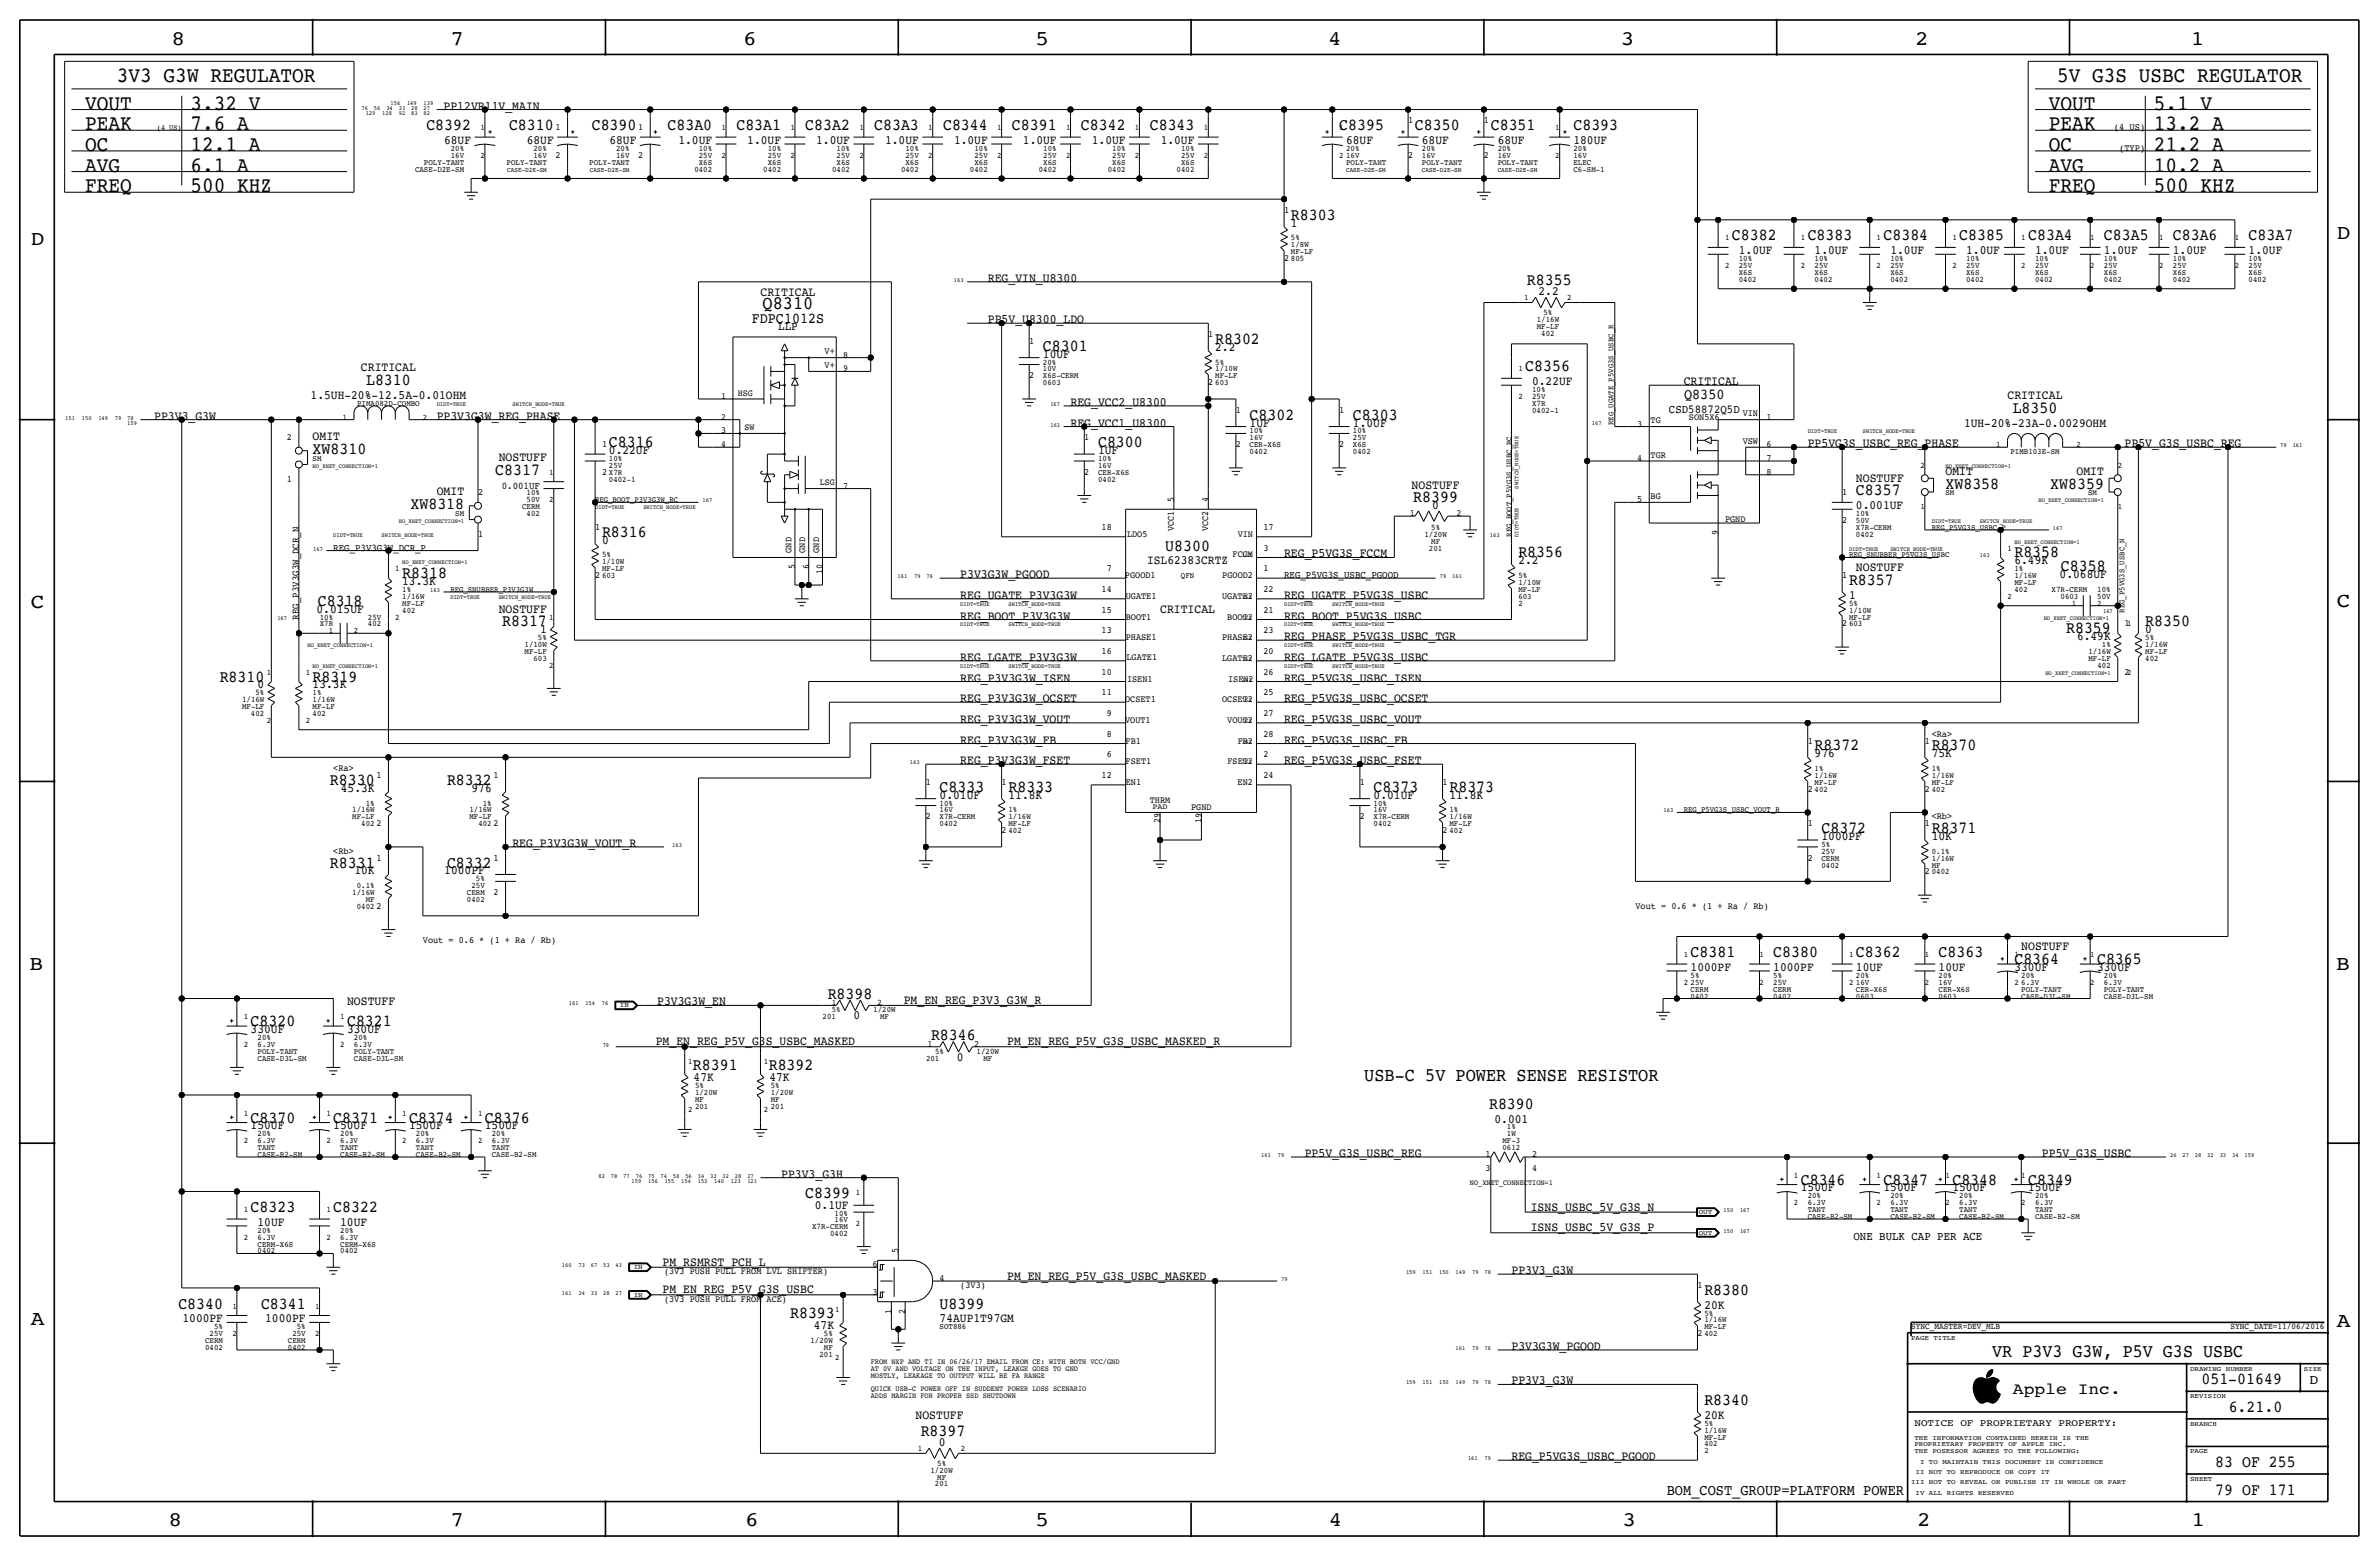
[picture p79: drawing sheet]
<svg xmlns="http://www.w3.org/2000/svg" width="877mm" height="574mm" viewBox="0 0 877 574" stroke-linecap="round" stroke-linejoin="round" font-family="sans-serif">
<defs><g id="words">
<g font-size="8">
<text x="43.1" y="30.2">3V3 G3W REGULATOR</text>
<text x="758.4" y="30.2">5V G3S USBC REGULATOR</text>
<text x="31.4" y="40.4">VOUT</text>
<text x="70.2" y="40.4">3.32 V</text>
<text x="755.3" y="40.4">VOUT</text>
<text x="794.1" y="40.4">5.1 V</text>
<text x="31.4" y="48">PEAK</text>
<text x="70.2" y="48">7.6 A</text>
<text x="755.3" y="48">PEAK</text>
<text x="794.1" y="48">13.2 A</text>
<text x="31.4" y="55.6">OC</text>
<text x="70.2" y="55.6">12.1 A</text>
<text x="755.3" y="55.6">OC</text>
<text x="794.1" y="55.6">21.2 A</text>
<text x="31.4" y="63.2">AVG</text>
<text x="70.2" y="63.2">6.1 A</text>
<text x="755.3" y="63.3">AVG</text>
<text x="794.1" y="63.3">10.2 A</text>
<text x="31.4" y="70.9">FREQ</text>
<text x="70.2" y="70.9">500 KHZ</text>
<text x="755.3" y="70.9">FREQ</text>
<text x="794.1" y="70.9">500 KHZ</text>
</g>
<g font-size="7.6">
<text x="63.2" y="16.5">8</text>
<text x="166.1" y="16.5">7</text>
<text x="274" y="16.5">6</text>
<text x="381.7" y="16.5">5</text>
<text x="489.7" y="16.5">4</text>
<text x="597.6" y="16.5">3</text>
<text x="706.1" y="16.5">2</text>
<text x="807.7" y="16.5">1</text>
<text x="861.5" y="88.1">D</text>
<text x="11.4" y="90.4">D</text>
<text x="11.4" y="224.3">C</text>
<text x="861.5" y="223.8">C</text>
<text x="10.8" y="357.6">B</text>
<text x="861.3" y="357.4">B</text>
<text x="11.3" y="488.4">A</text>
<text x="861.5" y="489.2">A</text>
<text x="62.2" y="562.6">8</text>
<text x="166" y="562.6">7</text>
<text x="274.8" y="562.6">6</text>
<text x="381.7" y="562.6">5</text>
<text x="489.9" y="562.6">4</text>
<text x="598.1" y="562.6">3</text>
<text x="706.8" y="562.6">2</text>
<text x="807.9" y="562.6">1</text>
</g>
<g font-size="7">
<text x="281.2" y="114">Q8310</text>
<text x="503" y="398.5">USB-C 5V POWER SENSE RESISTOR</text>
</g>
<text font-size="6.9" x="734.5" y="500.1">VR P3V3 G3W, P5V G3S USBC</text>
<g font-size="6.2">
<text x="157.2" y="48">C8392</text>
<text x="187.7" y="48">C8310</text>
<text x="218.1" y="48">C8390</text>
<text x="246.1" y="48">C83A0</text>
<text x="271.5" y="48">C83A1</text>
<text x="296.9" y="48">C83A2</text>
<text x="322.3" y="48">C83A3</text>
<text x="347.7" y="48">C8344</text>
<text x="373.1" y="48">C8391</text>
<text x="398.5" y="48">C8342</text>
<text x="423.9" y="48">C8343</text>
<text x="493.7" y="48">C8395</text>
<text x="521.7" y="48">C8350</text>
<text x="549.6" y="48">C8351</text>
<text x="580.1" y="48">C8393</text>
<text x="475.9" y="81">R8303</text>
<text x="638.5" y="88.6">C8382</text>
<text x="666.4" y="88.6">C8383</text>
<text x="694.4" y="88.6">C8384</text>
<text x="722.3" y="88.6">C8385</text>
<text x="747.7" y="88.6">C83A4</text>
<text x="775.7" y="88.6">C83A5</text>
<text x="801.1" y="88.6">C83A6</text>
<text x="829" y="88.6">C83A7</text>
<text x="562.9" y="105.2">R8355</text>
<text x="384.5" y="129.3">C8301</text>
<text x="448" y="126.7">R8302</text>
<text x="562.3" y="136.9">C8356</text>
<text x="135" y="142">L8310</text>
<text x="460.7" y="154.7">C8302</text>
<text x="498.8" y="154.7">C8303</text>
<text x="742" y="152.1">L8350</text>
<text x="115.3" y="167.4">XW8310</text>
<text x="224.5" y="164.8">C8316</text>
<text x="404.8" y="164.8">C8300</text>
<text x="182.6" y="175">C8317</text>
<text x="521" y="185.2">R8399</text>
<text x="684.2" y="182.6">C8357</text>
<text x="717.2" y="180.1">XW8358</text>
<text x="755.9" y="180.1">XW8359</text>
<text x="151.4" y="187.7">XW8318</text>
<text x="221.9" y="197.9">R8316</text>
<text x="429.6" y="202.9">U8300</text>
<text x="559.8" y="205.5">R8356</text>
<text x="742.6" y="205.5">R8358</text>
<text x="148.3" y="213.1">R8318</text>
<text x="681.7" y="215.6">R8357</text>
<text x="759.8" y="210.6">C8358</text>
<text x="117.2" y="223.3">C8318</text>
<text x="185.1" y="230.9">R8317</text>
<text x="761.7" y="233.4">R8359</text>
<text x="790.9" y="230.9">R8350</text>
<text x="81" y="251.2">R8310</text>
<text x="115.3" y="251.2">R8319</text>
<text x="669" y="276.6">R8372</text>
<text x="712.2" y="276.6">R8370</text>
<text x="121.6" y="289.3">R8330</text>
<text x="164.8" y="289.3">R8332</text>
<text x="346.4" y="291.8">C8333</text>
<text x="371.8" y="291.8">R8333</text>
<text x="506.4" y="291.8">C8373</text>
<text x="534.4" y="291.8">R8373</text>
<text x="671.5" y="307.1">C8372</text>
<text x="712.2" y="307.1">R8371</text>
<text x="121.6" y="319.8">R8331</text>
<text x="164.8" y="319.8">C8332</text>
<text x="623.3" y="352.8">C8381</text>
<text x="653.7" y="352.8">C8380</text>
<text x="684.2" y="352.8">C8362</text>
<text x="714.7" y="352.8">C8363</text>
<text x="742.6" y="355.3">C8364</text>
<text x="773.1" y="355.3">C8365</text>
<text x="305.1" y="368">R8398</text>
<text x="92.4" y="378.2">C8320</text>
<text x="128" y="378.2">C8321</text>
<text x="343.2" y="383.3">R8346</text>
<text x="255.5" y="394.5">R8391</text>
<text x="283.4" y="394.5">R8392</text>
<text x="92.4" y="413.8">C8370</text>
<text x="122.9" y="413.8">C8371</text>
<text x="150.8" y="413.8">C8374</text>
<text x="178.8" y="413.8">C8376</text>
<text x="549" y="408.7">R8390</text>
<text x="663.9" y="436.6">C8346</text>
<text x="694.4" y="436.6">C8347</text>
<text x="719.8" y="436.6">C8348</text>
<text x="747.7" y="436.6">C8349</text>
<text x="296.9" y="441.7">C8399</text>
<text x="92.4" y="446.8">C8323</text>
<text x="122.9" y="446.8">C8322</text>
<text x="628.3" y="477.3">R8380</text>
<text x="65.7" y="482.3">C8340</text>
<text x="96.2" y="482.3">C8341</text>
<text x="291.3" y="485.9">R8393</text>
<text x="346.4" y="482.3">U8399</text>
<text x="811.6" y="510.3">051-01649</text>
<text x="628.3" y="517.9">R8340</text>
<text x="821.6" y="520.4">6.21.0</text>
<text x="339.4" y="529.3">R8397</text>
<text x="816.7" y="540.8">83 OF 255</text>
<text x="816.7" y="550.9">79 OF 171</text>
</g>
<text font-size="6" x="742.1" y="513.9">Apple Inc.</text>
<g font-size="5.6">
<text x="277.1" y="119.1">FDPC1012S</text>
<text x="620.9" y="147.1">Q8350</text>
<text x="614.5" y="550.9">BOM_COST_GROUP=PLATFORM POWER</text>
</g>
<text font-size="5" x="851.5" y="510.3">D</text>
<g font-size="4.7">
<text x="163.5" y="40.4">PP12VR11V_MAIN</text>
<text x="163.7" y="53.1">68UF</text>
<text x="194.2" y="53.1">68UF</text>
<text x="224.7" y="53.1">68UF</text>
<text x="250.1" y="53.1">1.0UF</text>
<text x="275.5" y="53.1">1.0UF</text>
<text x="300.9" y="53.1">1.0UF</text>
<text x="326.3" y="53.1">1.0UF</text>
<text x="351.7" y="53.1">1.0UF</text>
<text x="377.1" y="53.1">1.0UF</text>
<text x="402.5" y="53.1">1.0UF</text>
<text x="427.9" y="53.1">1.0UF</text>
<text x="496.3" y="53.1">68UF</text>
<text x="524.2" y="53.1">68UF</text>
<text x="552.1" y="53.1">68UF</text>
<text x="580.1" y="53.1">180UF</text>
<text x="475.9" y="83.6">1</text>
<text x="641" y="93.7">1.0UF</text>
<text x="669" y="93.7">1.0UF</text>
<text x="696.9" y="93.7">1.0UF</text>
<text x="724.9" y="93.7">1.0UF</text>
<text x="750.3" y="93.7">1.0UF</text>
<text x="775.7" y="93.7">1.0UF</text>
<text x="801.1" y="93.7">1.0UF</text>
<text x="829" y="93.7">1.0UF</text>
<text x="364.2" y="103.9">REG_VIN_U8300</text>
<text x="280.4" y="109">CRITICAL</text>
<text x="567.2" y="108.7">2.2</text>
<text x="364.2" y="119.1">PP5V_U8300_LDO</text>
<text x="384.5" y="131.8">10UF</text>
<text x="448" y="129.3">2.2</text>
<text x="133.1" y="136.9">CRITICAL</text>
<text x="564.8" y="142">0.22UF</text>
<text x="620.7" y="142">CRITICAL</text>
<text x="114.5" y="147.1">1.5UH-20%-12.5A-0.01OHM</text>
<text x="394.7" y="149.6">REG_VCC2_U8300</text>
<text x="740.1" y="147.1">CRITICAL</text>
<text x="56.8" y="154.7">PP3V3_G3W</text>
<text x="161" y="154.7">PP3V3G3W_REG_PHASE</text>
<text x="394.7" y="157.2">REG_VCC1_U8300</text>
<text x="460.7" y="157.2">1UF</text>
<text x="498.8" y="157.2">1.0UF</text>
<text x="724.1" y="157.2">1UH-20%-23A-0.0029OHM</text>
<text x="115.3" y="162.3">OMIT</text>
<text x="224.5" y="167.4">0.22UF</text>
<text x="404.8" y="167.4">1UF</text>
<text x="666.4" y="164.8">PP5VG3S_USBC_REG_PHASE</text>
<text x="783.3" y="164.8">PP5V_G3S_USBC_REG</text>
<text x="183.9" y="169.9">NOSTUFF</text>
<text x="684.2" y="177.5">NOSTUFF</text>
<text x="717.2" y="175">OMIT</text>
<text x="765.5" y="175">OMIT</text>
<text x="161" y="182.6">OMIT</text>
<text x="520.4" y="180.1">NOSTUFF</text>
<text x="528" y="187.7">0</text>
<text x="684.2" y="187.7">0.001UF</text>
<text x="221.9" y="200.4">0</text>
<text x="422.9" y="208">ISL62383CRTZ</text>
<text x="473.4" y="205.5">REG_P5VG3S_FCCM</text>
<text x="559.8" y="208">2.2</text>
<text x="742.6" y="208">6.49K</text>
<text x="148.3" y="215.6">13.3K</text>
<text x="354" y="213.1">P3V3G3W_PGOOD</text>
<text x="684.2" y="210.6">NOSTUFF</text>
<text x="759.3" y="213.1">0.068UF</text>
<text x="354" y="220.7">REG_UGATE_P3V3G3W</text>
<text x="473.4" y="220.7">REG_UGATE_P5VG3S_USBC</text>
<text x="681.7" y="220.7">1</text>
<text x="116.7" y="225.8">0.015UF</text>
<text x="183.9" y="225.8">NOSTUFF</text>
<text x="427.7" y="225.8">CRITICAL</text>
<text x="199.1" y="233.4">1</text>
<text x="354" y="228.3">REG_BOOT_P3V3G3W</text>
<text x="473.4" y="228.3">REG_BOOT_P5VG3S_USBC</text>
<text x="790.9" y="233.4">0</text>
<text x="473.4" y="236">REG_PHASE_P5VG3S_USBC_TGR</text>
<text x="765.7" y="236">6.49K</text>
<text x="354" y="243.6">REG_LGATE_P3V3G3W</text>
<text x="473.4" y="243.6">REG_LGATE_P5VG3S_USBC</text>
<text x="354" y="251.2">REG_P3V3G3W_ISEN</text>
<text x="473.4" y="251.2">REG_P5VG3S_USBC_ISEN</text>
<text x="95" y="253.7">0</text>
<text x="115.3" y="253.7">13.3K</text>
<text x="354" y="258.8">REG_P3V3G3W_OCSET</text>
<text x="473.4" y="258.8">REG_P5VG3S_USBC_OCSET</text>
<text x="354" y="266.4">REG_P3V3G3W_VOUT</text>
<text x="473.4" y="266.4">REG_P5VG3S_USBC_VOUT</text>
<text x="354" y="274.1">REG_P3V3G3W_FB</text>
<text x="473.4" y="274.1">REG_P5VG3S_USBC_FB</text>
<text x="354" y="281.7">REG_P3V3G3W_FSET</text>
<text x="473.4" y="281.7">REG_P5VG3S_USBC_FSET</text>
<text x="669" y="279.1">976</text>
<text x="712.2" y="279.1">75K</text>
<text x="125.7" y="291.8">45.3K</text>
<text x="173.8" y="291.8">976</text>
<text x="346.4" y="294.4">0.01UF</text>
<text x="371.8" y="294.4">11.8K</text>
<text x="506.4" y="294.4">0.01UF</text>
<text x="534.4" y="294.4">11.8K</text>
<text x="671.5" y="309.6">1000PF</text>
<text x="712.2" y="309.6">10K</text>
<text x="188.9" y="312.2">REG_P3V3G3W_VOUT_R</text>
<text x="130.6" y="322.3">10K</text>
<text x="163.8" y="322.3">1000PF</text>
<text x="745.2" y="350.3">NOSTUFF</text>
<text x="623.3" y="357.9">1000PF</text>
<text x="653.7" y="357.9">1000PF</text>
<text x="684.2" y="357.9">10UF</text>
<text x="714.7" y="357.9">10UF</text>
<text x="742.6" y="357.9">330UF</text>
<text x="773.1" y="357.9">330UF</text>
<text x="128" y="370.6">NOSTUFF</text>
<text x="242.3" y="370.6">P3V3G3W_EN</text>
<text x="333.2" y="370.1">PM_EN_REG_P3V3_G3W_R</text>
<text x="314.7" y="375.7">0</text>
<text x="92.4" y="380.7">330UF</text>
<text x="128" y="380.7">330UF</text>
<text x="241.8" y="385.3">PM_EN_REG_P5V_G3S_USBC_MASKED</text>
<text x="371.3" y="385.3">PM_EN_REG_P5V_G3S_USBC_MASKED_R</text>
<text x="352.8" y="390.9">0</text>
<text x="255.7" y="398.3">47K</text>
<text x="283.7" y="398.3">47K</text>
<text x="551" y="413.8">0.001</text>
<text x="92.4" y="416.3">150UF</text>
<text x="122.9" y="416.3">150UF</text>
<text x="150.8" y="416.3">150UF</text>
<text x="178.8" y="416.3">150UF</text>
<text x="481" y="426.5">PP5V_G3S_USBC_REG</text>
<text x="752.8" y="426.5">PP5V_G3S_USBC</text>
<text x="288" y="434.1">PP3V3_G3H</text>
<text x="663.9" y="439.2">150UF</text>
<text x="694.4" y="439.2">150UF</text>
<text x="719.8" y="439.2">150UF</text>
<text x="747.7" y="439.2">150UF</text>
<text x="300.4" y="445.5">0.1UF</text>
<text x="564.3" y="446.3">ISNS_USBC_5V_G3S_N</text>
<text x="94.9" y="451.9">10UF</text>
<text x="125.4" y="451.9">10UF</text>
<text x="564.3" y="453.9">ISNS_USBC_5V_G3S_P</text>
<text x="244.3" y="466.6">PM_RSMRST_PCH_L</text>
<text x="371.3" y="471.7">PM_EN_REG_P5V_G3S_USBC_MASKED</text>
<text x="557.2" y="469.6">PP3V3_G3W</text>
<text x="244.3" y="476.8">PM_EN_REG_P5V_G3S_USBC</text>
<text x="628.3" y="482.3">20K</text>
<text x="67.3" y="487.4">1000PF</text>
<text x="97.8" y="487.4">1000PF</text>
<text x="300.1" y="489.7">47K</text>
<text x="346.4" y="487.4">74AUP1T97GM</text>
<text x="557.2" y="497.6">P3V3G3W_PGOOD</text>
<text x="557.2" y="510.3">PP3V3_G3W</text>
<text x="337.5" y="523">NOSTUFF</text>
<text x="628.3" y="523">20K</text>
<text x="346.2" y="532.9">0</text>
<text x="557.2" y="538.2">REG_P5VG3S_USBC_PGOOD</text>
</g>
<text font-size="4.5" x="286.9" y="121.7">LLP</text>
<g font-size="4.4">
<text x="615.3" y="152.1">CSD58872Q5D</text>
<text x="683.3" y="456.9">ONE BULK CAP PER ACE</text>
</g>
<g font-size="3.8">
<text x="185" y="180.1">0.001UF</text>
<text x="122.9" y="202.9">REG_P3V3G3W_DCR_P</text>
<text x="473.4" y="213.1">REG_P5VG3S_USBC_PGOOD</text>
<text x="110.2" y="228.3" transform="rotate(-90 110.2 228.3)">REG_P3V3G3W_DCR_N</text>
</g>
<text font-size="3.7" x="705.8" y="525.5">NOTICE OF PROPRIETARY PROPERTY:</text>
<g font-size="3.6">
<text x="779.3" y="48">(4 US)</text>
<text x="781.2" y="55.6">(TYP)</text>
</g>
<g font-size="3.5">
<text x="519.1" y="45.5">1</text>
<text x="547.1" y="45.5">1</text>
<text x="204.8" y="48">1</text>
<text x="235.3" y="48">1</text>
<text x="204.8" y="58.2">2</text>
<text x="235.3" y="58.2">2</text>
<text x="519.1" y="58.2">2</text>
<text x="547.1" y="58.2">2</text>
<text x="473.4" y="78.5">1</text>
<text x="473.4" y="96.3">2</text>
<text x="445.5" y="124.2">1</text>
<text x="304" y="130.6">V+</text>
<text x="310.8" y="131.8">8</text>
<text x="379.4" y="126.7">1</text>
<text x="304" y="135.6">V+</text>
<text x="310.8" y="136.9">9</text>
<text x="379.4" y="139.4">2</text>
<text x="445.5" y="142">2</text>
<text x="265.8" y="147.1">1</text>
<text x="272" y="145.8">HSG</text>
<text x="265.8" y="154.7">2</text>
<text x="455.6" y="152.1">1</text>
<text x="493.7" y="152.1">1</text>
<text x="608.5" y="156">TG</text>
<text x="622.7" y="154.7">SON5X6</text>
<text x="642.5" y="153.4">VIN</text>
<text x="651.2" y="154.7">1</text>
<text x="265.8" y="159.8">3</text>
<text x="274.5" y="158.5">SW</text>
<text x="603.6" y="157.2">3</text>
<text x="105.8" y="162.3">2</text>
<text x="221.9" y="164.8">1</text>
<text x="265.8" y="164.8">4</text>
<text x="399.7" y="162.3">1</text>
<text x="455.6" y="164.8">2</text>
<text x="493.7" y="164.8">2</text>
<text x="642.5" y="163.6">VSW</text>
<text x="651.2" y="164.8">6</text>
<text x="603.6" y="169.9">4</text>
<text x="608.5" y="168.7">TGR</text>
<text x="651.2" y="169.9">7</text>
<text x="105.8" y="177.5">1</text>
<text x="221.9" y="175">2</text>
<text x="302.2" y="178.8">LSG</text>
<text x="399.7" y="175">2</text>
<text x="651.2" y="175">8</text>
<text x="176.2" y="182.6">2</text>
<text x="310.8" y="180.1">7</text>
<text x="432.8" y="185.2" transform="rotate(-90 432.8 185.2)">5</text>
<text x="445.5" y="185.2" transform="rotate(-90 445.5 185.2)">4</text>
<text x="603.6" y="185.2">5</text>
<text x="608.5" y="183.9">BG</text>
<text x="679.1" y="182.6">1</text>
<text x="519.8" y="190.2">1</text>
<text x="536.9" y="190.2">2</text>
<text x="176.2" y="197.9">1</text>
<text x="219.4" y="195.3">1</text>
<text x="406.1" y="195.3">18</text>
<text x="415.5" y="197.9">LDO5</text>
<text x="432.8" y="195.8" transform="rotate(-90 432.8 195.8)">VCC1</text>
<text x="445.5" y="195.8" transform="rotate(-90 445.5 195.8)">VCC2</text>
<text x="456.3" y="197.9">VIN</text>
<text x="465.8" y="195.3">17</text>
<text x="633.4" y="197.2" transform="rotate(-90 633.4 197.2)">9</text>
<text x="636" y="192.3">PGND</text>
<text x="679.1" y="192.8">2</text>
<text x="291.8" y="203.7" transform="rotate(-90 291.8 203.7)">GND</text>
<text x="296.9" y="203.7" transform="rotate(-90 296.9 203.7)">GND</text>
<text x="302" y="203.7" transform="rotate(-90 302 203.7)">GND</text>
<text x="465.8" y="202.9">3</text>
<text x="293.1" y="209.9" transform="rotate(-90 293.1 209.9)">5</text>
<text x="298.1" y="209.9" transform="rotate(-90 298.1 209.9)">6</text>
<text x="454.4" y="205.5">FCCM</text>
<text x="219.4" y="213.1">2</text>
<text x="303.2" y="211.7" transform="rotate(-90 303.2 211.7)">10</text>
<text x="408" y="210.6">7</text>
<text x="414.7" y="213.1">PGOOD1</text>
<text x="450.6" y="213.1">PGOOD2</text>
<text x="465.8" y="210.6">1</text>
<text x="679.1" y="213.1">1</text>
<text x="406.1" y="218.2">14</text>
<text x="415" y="220.7">UGATE1</text>
<text x="450.6" y="220.8">UGATE2</text>
<text x="465.8" y="218.2">22</text>
<text x="406.1" y="225.8">15</text>
<text x="465.8" y="225.8">21</text>
<text x="406.1" y="233.4">13</text>
<text x="415" y="228.3">BOOT1</text>
<text x="452.5" y="228.4">BOOT2</text>
<text x="465.8" y="233.4">23</text>
<text x="679.1" y="230.9">2</text>
<text x="783.3" y="230.9">1</text>
<text x="415" y="236">PHASE1</text>
<text x="450.6" y="236">PHASE2</text>
<text x="406.1" y="241">16</text>
<text x="415.3" y="243.3">LGATE1</text>
<text x="450.6" y="243.6">LGATE2</text>
<text x="465.8" y="241">20</text>
<text x="406.1" y="248.7">10</text>
<text x="415.5" y="251.2">ISEN1</text>
<text x="452.8" y="251.2">ISEN2</text>
<text x="465.8" y="248.7">26</text>
<text x="783.3" y="248.7">2</text>
<text x="406.1" y="256.3">11</text>
<text x="465.8" y="256.3">25</text>
<text x="408" y="263.9">9</text>
<text x="414.8" y="258.6">OCSET1</text>
<text x="450.6" y="258.9">OCSET2</text>
<text x="465.8" y="263.9">27</text>
<text x="414.8" y="266.4">VOUT1</text>
<text x="452.5" y="266.5">VOUT2</text>
<text x="408" y="271.5">8</text>
<text x="415" y="274.1">FB1</text>
<text x="456.3" y="274.1">FB2</text>
<text x="465.8" y="271.5">28</text>
<text x="666.4" y="274.1">1</text>
<text x="709.6" y="274.1">1</text>
<text x="712.2" y="271.5">&lt;Ra&gt;</text>
<text x="408" y="279.1">6</text>
<text x="415" y="281.7">FSET1</text>
<text x="452.5" y="281.7">FSET2</text>
<text x="465.8" y="279.1">2</text>
<text x="122.9" y="284.2">&lt;Ra&gt;</text>
<text x="138.8" y="286.8">1</text>
<text x="182" y="286.8">1</text>
<text x="406.1" y="286.8">12</text>
<text x="465.8" y="286.8">24</text>
<text x="341.3" y="289.3">1</text>
<text x="369.3" y="289.3">1</text>
<text x="415" y="289.3">EN1</text>
<text x="456.3" y="289.4">EN2</text>
<text x="501.3" y="289.3">1</text>
<text x="531.8" y="289.3">1</text>
<text x="666.4" y="291.8">2</text>
<text x="709.6" y="291.8">2</text>
<text x="423.9" y="295.9">THRM</text>
<text x="439.1" y="298.4">PGND</text>
<text x="138.8" y="304.5">2</text>
<text x="182" y="304.5">2</text>
<text x="341.3" y="302">2</text>
<text x="427.7" y="303.2" transform="rotate(-90 427.7 303.2)">29</text>
<text x="442.9" y="303.2" transform="rotate(-90 442.9 303.2)">19</text>
<text x="501.3" y="302">2</text>
<text x="666.4" y="304.5">1</text>
<text x="709.6" y="304.5">1</text>
<text x="712.2" y="302">&lt;Rb&gt;</text>
<text x="369.3" y="307.1">2</text>
<text x="531.8" y="307.1">2</text>
<text x="122.9" y="314.7">&lt;Rb&gt;</text>
<text x="138.8" y="317.2">1</text>
<text x="182" y="317.2">1</text>
<text x="666.4" y="317.2">2</text>
<text x="709.6" y="322.3">2</text>
<text x="182" y="329.9">2</text>
<text x="138.8" y="335">2</text>
<text x="602.9" y="335">Vout = 0.6 * (1 + Ra / Rb)</text>
<text x="155.9" y="347.7">Vout = 0.6 * (1 + Ra / Rb)</text>
<text x="342" y="385.8">1</text>
<text x="359.1" y="385.8">2</text>
<text x="547.7" y="431.5">3</text>
<text x="547.7" y="426.5">1</text>
<text x="564.8" y="431.5">4</text>
<text x="564.8" y="426.5">2</text>
<text x="321.7" y="467.1">6</text>
<text x="331.2" y="462" transform="rotate(-90 331.2 462)">5</text>
<text x="244.8" y="469.6">(3V3 PUSH PULL FROM LVL SHIFTER)</text>
<text x="346.4" y="472.2">4</text>
<text x="244.8" y="479.8">(3V3 PUSH PULL FROM ACE)</text>
<text x="321.7" y="477.3">3</text>
<text x="354" y="474.7">(3V3)</text>
<text x="625.8" y="474.7">1</text>
<text x="328.6" y="484.2" transform="rotate(-90 328.6 484.2)">1</text>
<text x="333.7" y="484.2" transform="rotate(-90 333.7 484.2)">2</text>
<text x="625.8" y="492.5">2</text>
</g>
<g font-size="3.2">
<text x="704.5" y="490">SYNC_MASTER=DEV_MLB</text>
<text x="822.3" y="490">SYNC_DATE=11/06/2016</text>
</g>
<g font-size="3.1">
<text x="177.1" y="48">1</text>
<text x="266" y="48">1</text>
<text x="291.4" y="48">1</text>
<text x="316.8" y="48">1</text>
<text x="342.2" y="48">1</text>
<text x="367.6" y="48">1</text>
<text x="393" y="48">1</text>
<text x="418.4" y="48">1</text>
<text x="443.8" y="48">1</text>
<text x="493.7" y="48">1</text>
<text x="573.4" y="48">1</text>
<text x="166.2" y="55.6">20%</text>
<text x="166.2" y="58.2">16V</text>
<text x="177.1" y="58.2">2</text>
<text x="196.7" y="55.6">20%</text>
<text x="196.7" y="58.2">16V</text>
<text x="227.2" y="55.6">20%</text>
<text x="227.2" y="58.2">16V</text>
<text x="257.6" y="55.6">10%</text>
<text x="257.6" y="58.2">25V</text>
<text x="266" y="58.2">2</text>
<text x="283" y="58.2">25V</text>
<text x="283" y="55.6">10%</text>
<text x="291.4" y="58.2">2</text>
<text x="308.4" y="58.2">25V</text>
<text x="308.4" y="55.6">10%</text>
<text x="316.8" y="58.2">2</text>
<text x="333.8" y="58.2">25V</text>
<text x="333.8" y="55.6">10%</text>
<text x="342.2" y="58.2">2</text>
<text x="359.2" y="55.6">10%</text>
<text x="359.2" y="58.2">25V</text>
<text x="367.6" y="58.2">2</text>
<text x="384.6" y="58.2">25V</text>
<text x="384.6" y="55.6">10%</text>
<text x="393" y="58.2">2</text>
<text x="410" y="55.6">10%</text>
<text x="410" y="58.2">25V</text>
<text x="418.4" y="58.2">2</text>
<text x="435.4" y="55.6">10%</text>
<text x="435.4" y="58.2">25V</text>
<text x="443.8" y="58.2">2</text>
<text x="493.7" y="58.2">2</text>
<text x="496.3" y="55.6">20%</text>
<text x="496.3" y="58.2">16V</text>
<text x="524.2" y="58.2">16V</text>
<text x="524.2" y="55.6">20%</text>
<text x="552.1" y="55.6">20%</text>
<text x="552.1" y="58.2">16V</text>
<text x="573.4" y="58.2">2</text>
<text x="580.1" y="58.2">16V</text>
<text x="580.1" y="55.6">20%</text>
<text x="153" y="63.2">CASE-D2E-SM</text>
<text x="156.3" y="60.7">POLY-TANT</text>
<text x="186.8" y="60.7">POLY-TANT</text>
<text x="217.3" y="60.7">POLY-TANT</text>
<text x="256" y="63.2">0402</text>
<text x="257.6" y="60.7">X6S</text>
<text x="281.4" y="63.2">0402</text>
<text x="283" y="60.7">X6S</text>
<text x="306.8" y="63.2">0402</text>
<text x="308.4" y="60.7">X6S</text>
<text x="332.2" y="63.2">0402</text>
<text x="333.8" y="60.7">X6S</text>
<text x="357.6" y="63.2">0402</text>
<text x="359.2" y="60.7">X6S</text>
<text x="383" y="63.2">0402</text>
<text x="384.6" y="60.7">X6S</text>
<text x="408.4" y="63.2">0402</text>
<text x="410" y="60.7">X6S</text>
<text x="433.8" y="63.2">0402</text>
<text x="435.4" y="60.7">X6S</text>
<text x="496.3" y="60.7">POLY-TANT</text>
<text x="524.2" y="60.7">POLY-TANT</text>
<text x="552.1" y="60.7">POLY-TANT</text>
<text x="580.1" y="63.2">C6-SM-1</text>
<text x="580.1" y="60.7">ELEC</text>
<text x="475.9" y="88.6">5%</text>
<text x="636" y="88.6">1</text>
<text x="663.9" y="88.6">1</text>
<text x="691.8" y="88.6">1</text>
<text x="719.8" y="88.6">1</text>
<text x="745.2" y="88.6">1</text>
<text x="770.6" y="88.6">1</text>
<text x="796" y="88.6">1</text>
<text x="823.9" y="88.6">1</text>
<text x="475.9" y="93.7">MF-LF</text>
<text x="475.9" y="91.2">1/8W</text>
<text x="475.9" y="96.3">805</text>
<text x="636" y="98.8">2</text>
<text x="641" y="101.3">X6S</text>
<text x="641" y="98.8">25V</text>
<text x="641" y="96.3">10%</text>
<text x="663.9" y="98.8">2</text>
<text x="669" y="96.3">10%</text>
<text x="669" y="101.3">X6S</text>
<text x="669" y="98.8">25V</text>
<text x="691.8" y="98.8">2</text>
<text x="696.9" y="96.3">10%</text>
<text x="696.9" y="101.3">X6S</text>
<text x="696.9" y="98.8">25V</text>
<text x="719.8" y="98.8">2</text>
<text x="724.9" y="96.3">10%</text>
<text x="724.9" y="101.3">X6S</text>
<text x="724.9" y="98.8">25V</text>
<text x="745.2" y="98.8">2</text>
<text x="750.3" y="96.3">10%</text>
<text x="750.3" y="101.3">X6S</text>
<text x="750.3" y="98.8">25V</text>
<text x="770.6" y="98.8">2</text>
<text x="775.7" y="101.3">X6S</text>
<text x="775.7" y="98.8">25V</text>
<text x="775.7" y="96.3">10%</text>
<text x="796" y="98.8">2</text>
<text x="801.1" y="101.3">X6S</text>
<text x="801.1" y="98.8">25V</text>
<text x="801.1" y="96.3">10%</text>
<text x="823.9" y="98.8">2</text>
<text x="829" y="101.3">X6S</text>
<text x="829" y="98.8">25V</text>
<text x="829" y="96.3">10%</text>
<text x="641" y="103.9">0402</text>
<text x="669" y="103.9">0402</text>
<text x="696.9" y="103.9">0402</text>
<text x="724.9" y="103.9">0402</text>
<text x="750.3" y="103.9">0402</text>
<text x="775.7" y="103.9">0402</text>
<text x="801.1" y="103.9">0402</text>
<text x="829" y="103.9">0402</text>
<text x="561.9" y="110.7">1</text>
<text x="577.8" y="110.7">2</text>
<text x="566.6" y="118.6">1/16W</text>
<text x="569" y="116.1">5%</text>
<text x="566.6" y="121.2">MF-LF</text>
<text x="568.2" y="123.7">402</text>
<text x="384.5" y="136.9">10V</text>
<text x="384.5" y="134.4">20%</text>
<text x="448" y="134.4">5%</text>
<text x="448" y="136.9">1/10W</text>
<text x="559.8" y="136.9">1</text>
<text x="384.5" y="142">0603</text>
<text x="384.5" y="139.4">X6S-CERM</text>
<text x="448" y="142">603</text>
<text x="448" y="139.4">MF-LF</text>
<text x="131.7" y="149.6">PIMA082D-COMBO</text>
<text x="559.8" y="147.1">2</text>
<text x="564.8" y="144.5">10%</text>
<text x="564.8" y="149.6">X7R</text>
<text x="564.8" y="147.1">25V</text>
<text x="126.3" y="154.7">1</text>
<text x="155.9" y="154.7">2</text>
<text x="564.8" y="152.1">0402-1</text>
<text x="460.7" y="159.8">10%</text>
<text x="498.8" y="159.8">10%</text>
<text x="460.7" y="162.3">16V</text>
<text x="460.7" y="167.4">0402</text>
<text x="460.7" y="164.8">CER-X6S</text>
<text x="498.8" y="164.8">X6S</text>
<text x="498.8" y="162.3">25V</text>
<text x="498.8" y="167.4">0402</text>
<text x="735.9" y="164.8">1</text>
<text x="741.2" y="167.4">PIMB103E-SM</text>
<text x="765.5" y="164.8">2</text>
<text x="115.3" y="169.9">SM</text>
<text x="224.5" y="172.5">25V</text>
<text x="224.5" y="169.9">10%</text>
<text x="404.8" y="169.9">10%</text>
<text x="404.8" y="172.5">16V</text>
<text x="708" y="172.5">2</text>
<text x="780.7" y="172.5">2</text>
<text x="202.5" y="175">1</text>
<text x="224.5" y="175">X7R</text>
<text x="224.5" y="177.5">0402-1</text>
<text x="404.8" y="177.5">0402</text>
<text x="404.8" y="175">CER-X6S</text>
<text x="194.1" y="185.2">50V</text>
<text x="194.1" y="182.6">10%</text>
<text x="202.5" y="185.2">2</text>
<text x="717.2" y="182.6">SM</text>
<text x="769.8" y="182.6">SM</text>
<text x="167.8" y="190.2">SM</text>
<text x="192.5" y="187.7">CERM</text>
<text x="194.1" y="190.2">402</text>
<text x="684.2" y="190.2">10%</text>
<text x="708" y="187.7">1</text>
<text x="780.7" y="187.7">1</text>
<text x="525.2" y="197.9">1/20W</text>
<text x="527.6" y="195.3">5%</text>
<text x="684.2" y="192.8">50V</text>
<text x="684.2" y="197.9">0402</text>
<text x="684.2" y="195.3">X7R-CERM</text>
<text x="526.8" y="202.9">201</text>
<text x="527.6" y="200.4">MF</text>
<text x="740.1" y="202.9">1</text>
<text x="221.9" y="208">1/10W</text>
<text x="221.9" y="205.5">5%</text>
<text x="559.8" y="205.5">1</text>
<text x="145.7" y="210.6">1</text>
<text x="221.9" y="213.1">603</text>
<text x="221.9" y="210.6">MF-LF</text>
<text x="435.4" y="213.1">QFN</text>
<text x="559.8" y="213.1">5%</text>
<text x="559.8" y="215.6">1/10W</text>
<text x="742.6" y="213.1">1/16W</text>
<text x="742.6" y="215.6">MF-LF</text>
<text x="742.6" y="210.6">1%</text>
<text x="148.3" y="218.2">1%</text>
<text x="148.3" y="220.7">1/16W</text>
<text x="559.8" y="220.7">603</text>
<text x="559.8" y="218.2">MF-LF</text>
<text x="740.1" y="220.7">2</text>
<text x="742.6" y="218.2">402</text>
<text x="756.4" y="218.2">X7R-CERM</text>
<text x="759.7" y="220.7">0603</text>
<text x="773.2" y="218.2">10%</text>
<text x="773.2" y="220.7">50V</text>
<text x="148.3" y="225.8">402</text>
<text x="148.3" y="223.3">MF-LF</text>
<text x="559.8" y="223.3">2</text>
<text x="681.7" y="223.3">5%</text>
<text x="681.7" y="225.8">1/10W</text>
<text x="763.9" y="223.3">1</text>
<text x="773.1" y="223.3">2</text>
<text x="117.9" y="228.3">10%</text>
<text x="117.9" y="230.9">X7R</text>
<text x="121.2" y="233.4">1</text>
<text x="130.5" y="233.4">2</text>
<text x="135.7" y="230.9">402</text>
<text x="135.7" y="228.3">25V</text>
<text x="145.7" y="228.3">2</text>
<text x="202.5" y="228.3">1</text>
<text x="681.7" y="228.3">MF-LF</text>
<text x="681.7" y="230.9">603</text>
<text x="784.2" y="230.9">1</text>
<text x="193.4" y="238.5">1/10W</text>
<text x="198.3" y="236">5%</text>
<text x="774.9" y="238.5">1%</text>
<text x="790.9" y="238.5">1/16W</text>
<text x="790.9" y="236">5%</text>
<text x="193.4" y="241">MF-LF</text>
<text x="196.7" y="243.6">603</text>
<text x="770" y="241">1/16W</text>
<text x="770" y="243.6">MF-LF</text>
<text x="790.9" y="243.6">402</text>
<text x="790.9" y="241">MF-LF</text>
<text x="98.4" y="248.7">1</text>
<text x="112.7" y="248.7">1</text>
<text x="202.5" y="246.1">2</text>
<text x="773.3" y="246.1">402</text>
<text x="784.2" y="248.7">2</text>
<text x="94.2" y="256.3">5%</text>
<text x="115.3" y="256.3">1%</text>
<text x="89.2" y="261.4">MF-LF</text>
<text x="89.2" y="258.8">1/16W</text>
<text x="92.5" y="263.9">402</text>
<text x="115.3" y="258.8">1/16W</text>
<text x="115.3" y="261.4">MF-LF</text>
<text x="115.3" y="263.9">402</text>
<text x="98.4" y="266.4">2</text>
<text x="112.7" y="266.4">2</text>
<text x="669" y="286.8">1/16W</text>
<text x="669" y="284.2">1%</text>
<text x="712.2" y="284.2">1%</text>
<text x="712.2" y="286.8">1/16W</text>
<text x="669" y="289.3">MF-LF</text>
<text x="669" y="291.8">402</text>
<text x="712.2" y="289.3">MF-LF</text>
<text x="712.2" y="291.8">402</text>
<text x="129.9" y="299.5">1/16W</text>
<text x="134.8" y="296.9">1%</text>
<text x="173.1" y="299.5">1/16W</text>
<text x="178" y="296.9">1%</text>
<text x="346.4" y="296.9">10%</text>
<text x="346.4" y="299.5">16V</text>
<text x="371.8" y="299.5">1%</text>
<text x="506.4" y="296.9">10%</text>
<text x="506.4" y="299.5">16V</text>
<text x="534.4" y="299.5">1%</text>
<text x="129.9" y="302">MF-LF</text>
<text x="133.2" y="304.5">402</text>
<text x="173.1" y="302">MF-LF</text>
<text x="176.4" y="304.5">402</text>
<text x="346.4" y="304.5">0402</text>
<text x="346.4" y="302">X7R-CERM</text>
<text x="371.8" y="304.5">MF-LF</text>
<text x="371.8" y="302">1/16W</text>
<text x="506.4" y="302">X7R-CERM</text>
<text x="506.4" y="304.5">0402</text>
<text x="534.4" y="304.5">MF-LF</text>
<text x="534.4" y="302">1/16W</text>
<text x="371.8" y="307.1">402</text>
<text x="534.4" y="307.1">402</text>
<text x="671.5" y="314.7">25V</text>
<text x="671.5" y="312.2">5%</text>
<text x="671.5" y="317.2">CERM</text>
<text x="712.2" y="314.7">0.1%</text>
<text x="712.2" y="317.2">1/16W</text>
<text x="671.5" y="319.8">0402</text>
<text x="712.2" y="319.8">MF</text>
<text x="712.2" y="322.3">0402</text>
<text x="129.9" y="329.9">1/16W</text>
<text x="131.5" y="327.4">0.1%</text>
<text x="172.2" y="329.9">CERM</text>
<text x="173.8" y="327.4">25V</text>
<text x="175.5" y="324.9">5%</text>
<text x="131.5" y="335">0402</text>
<text x="134.8" y="332.5">MF</text>
<text x="172.2" y="332.5">0402</text>
<text x="620.7" y="352.8">1</text>
<text x="648.7" y="352.8">1</text>
<text x="681.7" y="352.8">1</text>
<text x="709.6" y="352.8">1</text>
<text x="742.6" y="352.8">1</text>
<text x="770.6" y="352.8">1</text>
<text x="620.7" y="363">2</text>
<text x="623.3" y="365.5">CERM</text>
<text x="623.3" y="360.4">5%</text>
<text x="623.3" y="363">25V</text>
<text x="648.7" y="363">2</text>
<text x="653.7" y="363">25V</text>
<text x="653.7" y="360.4">5%</text>
<text x="653.7" y="365.5">CERM</text>
<text x="681.7" y="363">2</text>
<text x="684.2" y="365.5">CER-X6S</text>
<text x="684.2" y="363">16V</text>
<text x="684.2" y="360.4">20%</text>
<text x="709.6" y="363">2</text>
<text x="714.7" y="365.5">CER-X6S</text>
<text x="714.7" y="363">16V</text>
<text x="714.7" y="360.4">20%</text>
<text x="742.6" y="363">2</text>
<text x="745.2" y="365.5">POLY-TANT</text>
<text x="745.2" y="360.4">20%</text>
<text x="745.2" y="363">6.3V</text>
<text x="770.6" y="363">2</text>
<text x="775.7" y="360.4">20%</text>
<text x="775.7" y="363">6.3V</text>
<text x="775.7" y="365.5">POLY-TANT</text>
<text x="306.7" y="370.6">1</text>
<text x="323.5" y="370.6">2</text>
<text x="623.3" y="368">0402</text>
<text x="653.7" y="368">0402</text>
<text x="684.2" y="368">0603</text>
<text x="714.7" y="368">0603</text>
<text x="745.2" y="368">CASE-D3L-SM</text>
<text x="775.7" y="368">CASE-D3L-SM</text>
<text x="89.9" y="375.7">1</text>
<text x="125.4" y="375.7">1</text>
<text x="303.3" y="375.7">201</text>
<text x="306.7" y="373.1">5%</text>
<text x="322" y="373.1">1/20W</text>
<text x="324.4" y="375.7">MF</text>
<text x="94.9" y="383.3">20%</text>
<text x="130.5" y="383.3">20%</text>
<text x="89.9" y="385.8">2</text>
<text x="94.9" y="385.8">6.3V</text>
<text x="94.9" y="388.4">POLY-TANT</text>
<text x="125.4" y="385.8">2</text>
<text x="130.5" y="388.4">POLY-TANT</text>
<text x="130.5" y="385.8">6.3V</text>
<text x="344.8" y="388.4">5%</text>
<text x="360.1" y="388.4">1/20W</text>
<text x="94.9" y="390.9">CASE-D3L-SM</text>
<text x="130.5" y="390.9">CASE-D3L-SM</text>
<text x="253.7" y="392.2">1</text>
<text x="281.6" y="392.2">1</text>
<text x="341.4" y="390.9">201</text>
<text x="362.5" y="390.9">MF</text>
<text x="256.2" y="401.1">5%</text>
<text x="284.2" y="401.1">5%</text>
<text x="256.2" y="406.1">MF</text>
<text x="256.2" y="403.6">1/20W</text>
<text x="284.2" y="406.1">MF</text>
<text x="284.2" y="403.6">1/20W</text>
<text x="89.9" y="411.2">1</text>
<text x="120.3" y="411.2">1</text>
<text x="148.3" y="411.2">1</text>
<text x="176.2" y="411.2">1</text>
<text x="253.7" y="410">2</text>
<text x="256.2" y="408.7">201</text>
<text x="281.6" y="410">2</text>
<text x="284.2" y="408.7">201</text>
<text x="94.9" y="418.8">20%</text>
<text x="125.4" y="418.8">20%</text>
<text x="153.4" y="418.8">20%</text>
<text x="181.3" y="418.8">20%</text>
<text x="555.6" y="416.3">1%</text>
<text x="555.6" y="418.8">1W</text>
<text x="89.9" y="421.4">2</text>
<text x="94.9" y="423.9">TANT</text>
<text x="94.9" y="421.4">6.3V</text>
<text x="120.3" y="421.4">2</text>
<text x="125.4" y="423.9">TANT</text>
<text x="125.4" y="421.4">6.3V</text>
<text x="148.3" y="421.4">2</text>
<text x="153.4" y="423.9">TANT</text>
<text x="153.4" y="421.4">6.3V</text>
<text x="176.2" y="421.4">2</text>
<text x="181.3" y="423.9">TANT</text>
<text x="181.3" y="421.4">6.3V</text>
<text x="553.9" y="421.4">MF-3</text>
<text x="553.9" y="423.9">0612</text>
<text x="94.9" y="426.5">CASE-B2-SM</text>
<text x="125.4" y="426.5">CASE-B2-SM</text>
<text x="153.4" y="426.5">CASE-B2-SM</text>
<text x="181.3" y="426.5">CASE-B2-SM</text>
<text x="661.4" y="434.1">1</text>
<text x="691.8" y="434.1">1</text>
<text x="717.2" y="434.1">1</text>
<text x="745.2" y="434.1">1</text>
<text x="315.5" y="440.4">1</text>
<text x="666.4" y="441.7">20%</text>
<text x="696.9" y="441.7">20%</text>
<text x="722.3" y="441.7">20%</text>
<text x="750.3" y="441.7">20%</text>
<text x="89.9" y="446.8">1</text>
<text x="120.3" y="446.8">1</text>
<text x="307.7" y="448.1">10%</text>
<text x="661.4" y="444.2">2</text>
<text x="666.4" y="449.3">CASE-B2-SM</text>
<text x="666.4" y="446.8">TANT</text>
<text x="666.4" y="444.2">6.3V</text>
<text x="691.8" y="444.2">2</text>
<text x="696.9" y="446.8">TANT</text>
<text x="696.9" y="444.2">6.3V</text>
<text x="696.9" y="449.3">CASE-B2-SM</text>
<text x="717.2" y="444.2">2</text>
<text x="722.3" y="449.3">CASE-B2-SM</text>
<text x="722.3" y="446.8">TANT</text>
<text x="722.3" y="444.2">6.3V</text>
<text x="745.2" y="444.2">2</text>
<text x="750.3" y="446.8">TANT</text>
<text x="750.3" y="444.2">6.3V</text>
<text x="750.3" y="449.3">CASE-B2-SM</text>
<text x="94.9" y="454.4">20%</text>
<text x="125.4" y="454.4">20%</text>
<text x="299.4" y="452.9">X7R-CERM</text>
<text x="306" y="455.4">0402</text>
<text x="307.7" y="450.3">16V</text>
<text x="315.5" y="451.9">2</text>
<text x="89.9" y="456.9">2</text>
<text x="94.9" y="456.9">6.3V</text>
<text x="94.9" y="459.5">CERM-X6S</text>
<text x="120.3" y="456.9">2</text>
<text x="125.4" y="456.9">6.3V</text>
<text x="125.4" y="459.5">CERM-X6S</text>
<text x="94.9" y="462">0402</text>
<text x="125.4" y="462">0402</text>
<text x="85.7" y="482.3">1</text>
<text x="116.2" y="482.3">1</text>
<text x="307.9" y="483.6">1</text>
<text x="628.3" y="484.9">5%</text>
<text x="78.9" y="490">5%</text>
<text x="109.4" y="490">5%</text>
<text x="346.4" y="490">SOT886</text>
<text x="628.3" y="487.4">1/16W</text>
<text x="628.3" y="490">MF-LF</text>
<text x="75.6" y="497.6">0402</text>
<text x="75.6" y="495">CERM</text>
<text x="77.3" y="492.5">25V</text>
<text x="85.7" y="492.5">2</text>
<text x="106.1" y="497.6">0402</text>
<text x="106.1" y="495">CERM</text>
<text x="107.8" y="492.5">25V</text>
<text x="116.2" y="492.5">2</text>
<text x="298.8" y="495">1/20W</text>
<text x="303.7" y="492.5">5%</text>
<text x="303.7" y="497.6">MF</text>
<text x="628.3" y="492.5">402</text>
<text x="302.1" y="500.1">201</text>
<text x="307.9" y="501.4">2</text>
<text x="628.3" y="517.9">1</text>
<text x="628.3" y="525.5">5%</text>
<text x="628.3" y="530.6">MF-LF</text>
<text x="628.3" y="528.1">1/16W</text>
<text x="628.3" y="533.1">402</text>
<text x="338.4" y="534.9">1</text>
<text x="354.3" y="534.9">2</text>
<text x="628.3" y="535.7">2</text>
<text x="343" y="542.8">1/20W</text>
<text x="345.5" y="540.3">5%</text>
<text x="345.5" y="545.3">MF</text>
<text x="344.7" y="547.9">201</text>
</g>
<g font-size="3">
<text x="594.8" y="156.7" transform="rotate(-90 594.8 156.7)">REG_UGATE_P5VG3S_USBC_R</text>
<text x="219.4" y="185.2">REG_BOOT_P3V3G3W_RC</text>
<text x="557.2" y="197.9" transform="rotate(-90 557.2 197.9)">REG_BOOT_P5VG3S_USBC_RC</text>
<text x="712.2" y="195.3">REG_P5VG3S_USBC_P</text>
<text x="681.7" y="205.5">REG_SNUBBER_P5VG3S_USBC</text>
<text x="166.1" y="218.2">REG_SNUBBER_P3V3G3W</text>
<text x="783.3" y="225.8" transform="rotate(-90 783.3 225.8)">REG_P5VG3S_USBC_N</text>
<text x="620.7" y="299.5">REG_P5VG3S_USBC_VOUT_R</text>
</g>
<g font-size="2.9">
<text x="57.8" y="48">(4 US)</text>
<text x="424.8" y="298.2">PAD</text>
<text x="541.9" y="436.6">NO_XNET_CONNECTION=1</text>
<text x="321" y="502.7">FROM NXP AND TI IN 06/26/17 EMAIL FROM CE: WITH BOTH VCC/GND</text>
<text x="321" y="507.7">MOSTLY, LEAKAGE TO OUTPUT WILL BE FA RANGE</text>
<text x="321" y="505.2">AT 0V AND VOLTAGE ON THE INPUT, LEAKGE GOES TO GND</text>
<text x="321" y="515.4">ADDS MARGIN FOR PROPER SSD SHUTDOWN</text>
<text x="321" y="512.8">QUICK USB-C POWER OFF IN SUDDENT POWER LOSS SCENARIO</text>
</g>
<g font-size="2.5">
<text x="187" y="63.2">CASE-D2E-SM</text>
<text x="217.5" y="63.2">CASE-D2E-SM</text>
<text x="496.3" y="63.2">CASE-D2E-SM</text>
<text x="524.2" y="63.2">CASE-D2E-SM</text>
<text x="552.1" y="63.2">CASE-D2E-SM</text>
<text x="228.5" y="371.3">IN</text>
<text x="626.3" y="447.5">OUT</text>
<text x="626.3" y="455.2">OUT</text>
<text x="233.6" y="467.9">IN</text>
<text x="233.6" y="478">IN</text>
<text x="704.5" y="493.8">PAGE TITLE</text>
<text x="807.4" y="505.2">DRAWING NUMBER</text>
<text x="849.3" y="505.2">SIZE</text>
<text x="807.4" y="515.4">REVISION</text>
<text x="807.4" y="525.5">BRANCH</text>
<text x="705.8" y="533.1">PROPRIETARY PROPERTY OF APPLE INC.</text>
<text x="705.8" y="530.6">THE INFORMATION CONTAINED HEREIN IS THE</text>
<text x="705.8" y="535.7">THE POSESSOR AGREES TO THE FOLLOWING:</text>
<text x="707.8" y="539.5">I TO MAINTAIN THIS DOCUMENT IN CONFIDENCE</text>
<text x="807.4" y="535.7">PAGE</text>
<text x="706.2" y="543.3">II NOT TO REPRODUCE OR COPY IT</text>
<text x="807.4" y="545.8">SHEET</text>
<text x="704.5" y="547.1">III NOT TO REVEAL OR PUBLISH IT IN WHOLE OR PART</text>
<text x="706.2" y="550.9">IV ALL RIGHTS RESERVED</text>
</g>
<g font-size="2.3">
<text x="133.3" y="40.4">76</text>
<text x="137.9" y="40.4">56</text>
<text x="142.4" y="40.4">34</text>
<text x="144" y="38.6">156</text>
<text x="147" y="40.4">33</text>
<text x="150.1" y="38.6">149</text>
<text x="151.6" y="40.4">28</text>
<text x="156.1" y="38.6">139</text>
<text x="156.2" y="40.4">27</text>
<text x="134.8" y="42.2">129</text>
<text x="140.9" y="42.2">128</text>
<text x="147" y="42.2">92</text>
<text x="151.6" y="42.2">83</text>
<text x="156.1" y="42.2">82</text>
<text x="351.7" y="103.9">163</text>
<text x="161" y="149.6">DIDT=TRUE</text>
<text x="188.9" y="149.6">SWITCH_NODE=TRUE</text>
<text x="387.2" y="149.6">167</text>
<text x="24.1" y="154.7">151</text>
<text x="30.2" y="154.7">150</text>
<text x="36.3" y="154.7">149</text>
<text x="42.4" y="154.7">79</text>
<text x="46.9" y="154.7">78</text>
<text x="46.9" y="156.5">159</text>
<text x="387.2" y="157.2">163</text>
<text x="586.9" y="156.7">167</text>
<text x="666.4" y="159.8">DIDT=TRUE</text>
<text x="686.8" y="159.8">SWITCH_NODE=TRUE</text>
<text x="840.7" y="164.8">79</text>
<text x="845.3" y="164.8">161</text>
<text x="115.3" y="172.5">NO_XNET_CONNECTION=1</text>
<text x="717.2" y="172.5">NO_XNET_CONNECTION=1</text>
<text x="259" y="185.2">167</text>
<text x="559.8" y="180.1" transform="rotate(-90 559.8 180.1)">SWITCH_NODE=TRUE</text>
<text x="751.5" y="185.2">NO_XNET_CONNECTION=1</text>
<text x="219.4" y="187.7">DIDT=TRUE</text>
<text x="237.2" y="187.7">SWITCH_NODE=TRUE</text>
<text x="122.9" y="197.9">DIDT=TRUE</text>
<text x="140.7" y="197.9">SWITCH_NODE=TRUE</text>
<text x="147" y="192.8">NO_XNET_CONNECTION=1</text>
<text x="549.3" y="197.9">163</text>
<text x="559.8" y="197.9" transform="rotate(-90 559.8 197.9)">DIDT=TRUE</text>
<text x="712.2" y="192.8">DIDT=TRUE</text>
<text x="729.9" y="192.8">SWITCH_NODE=TRUE</text>
<text x="756.9" y="195.3">167</text>
<text x="115.5" y="202.9">167</text>
<text x="681.7" y="202.9">DIDT=TRUE</text>
<text x="696.9" y="202.9">SWITCH_NODE=TRUE</text>
<text x="742.6" y="200.4">NO_XNET_CONNECTION=1</text>
<text x="148.3" y="208">NO_XNET_CONNECTION=1</text>
<text x="457.9" y="205.5">163</text>
<text x="729.9" y="205.5">163</text>
<text x="330.9" y="213.1">161</text>
<text x="337" y="213.1">79</text>
<text x="341.6" y="213.1">76</text>
<text x="530.8" y="213.1">79</text>
<text x="535.4" y="213.1">161</text>
<text x="158.6" y="218.2">163</text>
<text x="166.1" y="220.7">DIDT=TRUE</text>
<text x="183.8" y="220.7">SWITCH_NODE=TRUE</text>
<text x="457.9" y="220.7">163</text>
<text x="354" y="223.3">DIDT=TRUE</text>
<text x="371.8" y="223.3">SWITCH_NODE=TRUE</text>
<text x="473.4" y="223.3">DIDT=TRUE</text>
<text x="491.2" y="223.3">SWITCH_NODE=TRUE</text>
<text x="775.4" y="225.8">167</text>
<text x="102.3" y="228.3">167</text>
<text x="354" y="230.9">DIDT=TRUE</text>
<text x="371.8" y="230.9">SWITCH_NODE=TRUE</text>
<text x="457.9" y="228.3">163</text>
<text x="473.4" y="230.9">DIDT=TRUE</text>
<text x="491.2" y="230.9">SWITCH_NODE=TRUE</text>
<text x="753.4" y="228.3">NO_XNET_CONNECTION=1</text>
<text x="113.4" y="238.5">NO_XNET_CONNECTION=1</text>
<text x="457.9" y="236">163</text>
<text x="473.4" y="238.5">DIDT=TRUE</text>
<text x="491.2" y="238.5">SWITCH_NODE=TRUE</text>
<text x="457.9" y="243.6">163</text>
<text x="115.3" y="246.1">NO_XNET_CONNECTION=1</text>
<text x="354" y="246.1">DIDT=TRUE</text>
<text x="371.8" y="246.1">SWITCH_NODE=TRUE</text>
<text x="457.9" y="251.2">163</text>
<text x="473.4" y="246.1">DIDT=TRUE</text>
<text x="491.2" y="246.1">SWITCH_NODE=TRUE</text>
<text x="754.1" y="248.7">NO_XNET_CONNECTION=1</text>
<text x="457.9" y="258.8">163</text>
<text x="457.9" y="266.4">163</text>
<text x="457.9" y="274.1">163</text>
<text x="335.4" y="281.7">163</text>
<text x="457.9" y="281.7">163</text>
<text x="613.3" y="299.5">163</text>
<text x="247.9" y="312.2">163</text>
<text x="209.7" y="370.6">161</text>
<text x="215.8" y="370.6">154</text>
<text x="221.9" y="370.6">76</text>
<text x="222.2" y="385.8">79</text>
<text x="465" y="426.5">161</text>
<text x="471.1" y="426.5">79</text>
<text x="800" y="426.5">26</text>
<text x="804.6" y="426.5">27</text>
<text x="809.2" y="426.5">28</text>
<text x="813.8" y="426.5">32</text>
<text x="818.3" y="426.5">33</text>
<text x="822.9" y="426.5">34</text>
<text x="827.5" y="426.5">159</text>
<text x="220.7" y="434.1">82</text>
<text x="225.2" y="434.1">78</text>
<text x="229.8" y="434.1">77</text>
<text x="232.9" y="435.9">159</text>
<text x="234.4" y="434.1">76</text>
<text x="238.9" y="434.1">75</text>
<text x="238.9" y="435.9">156</text>
<text x="243.5" y="434.1">74</text>
<text x="245" y="435.9">155</text>
<text x="248.1" y="434.1">58</text>
<text x="251.1" y="435.9">154</text>
<text x="252.7" y="434.1">56</text>
<text x="257.2" y="435.9">153</text>
<text x="257.2" y="434.1">34</text>
<text x="261.8" y="434.1">33</text>
<text x="263.3" y="435.9">140</text>
<text x="266.4" y="434.1">32</text>
<text x="269.4" y="435.9">123</text>
<text x="271" y="434.1">28</text>
<text x="275.5" y="435.9">121</text>
<text x="275.5" y="434.1">27</text>
<text x="635.4" y="446.8">150</text>
<text x="641.5" y="446.8">167</text>
<text x="635.4" y="454.4">150</text>
<text x="641.5" y="454.4">167</text>
<text x="207.2" y="467.1">160</text>
<text x="213.3" y="467.1">73</text>
<text x="217.8" y="467.1">67</text>
<text x="222.4" y="467.1">53</text>
<text x="227" y="467.1">43</text>
<text x="472.4" y="472.2">79</text>
<text x="518.4" y="469.6">159</text>
<text x="524.5" y="469.6">151</text>
<text x="530.5" y="469.6">150</text>
<text x="536.6" y="469.6">149</text>
<text x="542.7" y="469.6">79</text>
<text x="547.3" y="469.6">78</text>
<text x="207.2" y="477.3">161</text>
<text x="213.3" y="477.3">34</text>
<text x="217.8" y="477.3">33</text>
<text x="222.4" y="477.3">28</text>
<text x="227" y="477.3">27</text>
<text x="536.6" y="497.6">161</text>
<text x="542.7" y="497.6">79</text>
<text x="547.3" y="497.6">76</text>
<text x="518.4" y="510.3">159</text>
<text x="524.5" y="510.3">151</text>
<text x="530.6" y="510.3">150</text>
<text x="536.6" y="510.3">149</text>
<text x="542.7" y="510.3">79</text>
<text x="547.3" y="510.3">78</text>
<text x="541.2" y="538.2">161</text>
<text x="547.3" y="538.2">79</text>
</g>
</g></defs>
<g fill="none" stroke="#000" stroke-width=".37">
<path d="M23.8 22.6v48.3zM23.8 22.6h106.7zM26.4 32.8h101.6zM67 35.3v33zM130.5 22.6v48.3zM747.7 22.6v48.3zM747.7 22.6h106.7zM750.3 32.8h101.6zM790.9 35.3v33zM854.4 22.6v48.3zM26.4 55.6h101.6zM26.4 40.4h101.6z"/>
<path d="M26.4 48h101.6zM161 40.4h17.8zM175 50.5h7.6zM178.8 40.4h30.4zM178.8 40.4v2.5zM178.8 53.1v7.6zM178.8 42.9v7.6zM180 48.6h1.3zM180.7 48v1.3zM182.5 53.7a13.1 13.1 0 0 0-7.6 0M205.4 50.5h7.7zM209.2 40.4v2.5z"/>
<path d="M209.2 53.1v7.6zM209.2 42.9v7.6zM209.2 40.4h30.5zM210.5 48.6h1.3zM211.2 48v1.3zM213 53.7a13.1 13.1 0 0 0-7.6 0M235.9 50.5h7.6zM239.7 40.4v2.5zM239.7 53.1v7.6zM239.7 42.9v7.6zM239.7 40.4h28zM241 48.6h1.3z"/>
<path d="M241.7 48v1.3zM243.5 53.7a13.1 13.1 0 0 0-7.6 0M263.9 53.1h7.6zM263.9 50.5h7.6zM267.7 40.4h25.4zM267.7 40.4v2.5zM267.7 42.9v7.6zM267.7 53.1v7.6zM289.3 53.1h7.6zM289.3 50.5h7.6zM293.1 40.4v2.5zM293.1 42.9v7.6z"/>
<path d="M293.1 53.1v7.6zM293.1 40.4h25.4zM314.7 53.1h7.6zM314.7 50.5h7.6zM318.5 40.4h25.4zM318.5 40.4v2.5zM318.5 42.9v7.6zM318.5 53.1v7.6zM340.1 53.1h7.6zM340.1 50.5h7.6zM343.9 40.4h25.4zM343.9 40.4v2.5z"/>
<path d="M343.9 42.9v7.6zM343.9 53.1v7.6zM365.5 50.5h7.6zM365.5 53.1h7.6zM369.3 40.4h25.4zM369.3 40.4v2.5zM369.3 42.9v7.6zM369.3 53.1v7.6zM390.9 50.5h7.6zM390.9 53.1h7.6zM394.7 40.4h25.4zM394.7 40.4v2.5z"/>
<path d="M394.7 42.9v7.6zM394.7 53.1v7.6zM416.3 50.5h7.6zM416.3 53.1h7.6zM420.1 40.4v2.5zM420.1 42.9v7.6zM420.1 53.1v7.6zM420.1 40.4h25.4zM441.7 50.5h7.6zM441.7 53.1h7.6zM445.5 40.4h27.9zM445.5 40.4v2.5z"/>
<path d="M445.5 42.9v7.6zM445.5 53.1v7.6zM473.4 40.4v33zM473.4 40.4h17.8zM487.4 50.5h7.6zM487.4 53.7a12.9 12.9 0 0 1 7.6 0M488.6 48.6h1.3zM489.3 48v1.3zM491.2 40.4h27.9zM491.2 40.4v2.5zM491.2 53.1v7.6zM491.2 42.9v7.6z"/>
<path d="M515.3 50.5h7.6zM515.3 53.7a12.9 12.9 0 0 1 7.6 0M516.6 48.6h1.3zM517.2 48v1.3zM519.1 40.4h28zM519.1 40.4v2.5zM519.1 53.1v7.6zM519.1 42.9v7.6zM543.3 50.5h7.6zM543.3 53.7a12.9 12.9 0 0 1 7.6 0M544.5 48.6h1.3zM545.1 48v1.3z"/>
<path d="M547.1 40.4v2.5zM547.1 53.1v7.6zM547.1 42.9v7.6zM547.1 40.4h27.9zM571.2 50.5h7.6zM575 40.4h50.8zM575 40.4v2.5zM575 53.1v7.6zM575 42.9v7.6zM576.3 48.6h1.2zM576.9 48v1.3zM578.8 53.7a13.1 13.1 0 0 0-7.7 0"/>
<path d="M625.8 40.4v40.6zM750.3 55.6h101.6zM750.3 40.4h101.6zM750.3 48h101.6zM23.8 70.9h106.7zM26.4 63.2h101.6zM171.1 70.9h5.1zM172.2 72.1h3zM172.9 73.4h1.5zM173.7 65.8v2.5zM173.7 65.8h5.1zM173.7 68.3v2.6z"/>
<path d="M178.8 65.8h30.4zM178.8 60.7v5.1zM209.2 65.8h30.5zM209.2 60.7v5.1zM239.7 65.8h28zM239.7 60.7v5.1zM267.7 65.8h25.4zM267.7 60.7v5.1zM293.1 65.8h25.4zM293.1 60.7v5.1zM318.5 65.8h25.4zM318.5 60.7v5.1z"/>
<path d="M321 73.4h152.4zM321 73.4v58.4zM343.9 65.8h25.4zM343.9 60.7v5.1zM369.3 65.8h25.4zM369.3 60.7v5.1zM394.7 65.8h25.4zM394.7 60.7v5.1zM420.1 60.7v5.1zM420.1 65.8h25.4zM445.5 60.7v5.1zM473.4 73.4v2.5z"/>
<path d="M473.4 75.9v7.7zM491.2 65.8h27.9zM491.2 60.7v5.1zM519.1 65.8h28zM519.1 60.7v5.1zM544.5 70.9h5.1zM545.5 72.1h3.1zM546.3 73.4h1.5zM547.1 65.8h27.9zM547.1 60.7v5.1zM547.1 65.8v2.5zM547.1 68.3v2.6z"/>
<path d="M575 60.7v5.1zM747.7 70.9h106.7zM750.3 63.2h101.6zM472.1 86.1l2.6-1.3zM472.1 91.2l2.6-1.3zM472.1 88.6l2.6-1.2zM472.1 91.2l1.3 1.3zM472.1 88.6l2.6 1.3zM472.1 86.1l2.6 1.3zM473.4 83.6l1.3 1.2zM473.4 98.8v5.1zM473.4 92.5v6.3z"/>
<path d="M625.8 81h7.6zM625.8 81v45.7zM629.6 91.2h7.6zM629.6 93.7h7.6zM633.4 81h28zM633.4 81v2.6zM633.4 83.6v7.6zM633.4 93.7v7.6zM657.6 93.7h7.6zM657.6 91.2h7.6zM661.4 81h27.9zM661.4 81v2.6z"/>
<path d="M661.4 83.6v7.6zM661.4 93.7v7.6zM685.5 93.7h7.6zM685.5 91.2h7.6zM689.3 81h27.9zM689.3 81v2.6zM689.3 83.6v7.6zM689.3 93.7v7.6zM713.4 93.7h7.7zM713.4 91.2h7.7zM717.2 81h25.4zM717.2 81v2.6z"/>
<path d="M717.2 83.6v7.6zM717.2 93.7v7.6zM738.8 91.2h7.7zM738.8 93.7h7.7zM742.6 81h28zM742.6 81v2.6zM742.6 83.6v7.6zM742.6 93.7v7.6zM766.8 91.2h7.6zM766.8 93.7h7.6zM770.6 81h25.4zM770.6 81v2.6z"/>
<path d="M770.6 83.6v7.6zM770.6 93.7v7.6zM792.2 91.2h7.6zM792.2 93.7h7.6zM796 81h27.9zM796 81v2.6zM796 83.6v7.6zM796 93.7v7.6zM820.1 93.7h7.6zM820.1 91.2h7.6zM823.9 81v2.6zM823.9 83.6v7.6z"/>
<path d="M823.9 93.7v7.6zM257.5 103.9h71.1zM257.5 103.9v43.2zM328.6 103.9v116.8zM356.6 103.9h116.8zM356.6 119.1h12.7zM369.3 119.1v78.8zM369.3 119.1h10.1zM379.4 119.1h66.1zM379.4 119.1v5.1zM445.5 119.1v2.6zM473.4 103.9h10.2z"/>
<path d="M483.6 103.9v43.2zM547.1 111.5v109.2zM547.1 111.5h12.7zM559.8 111.5h5zM566.1 109.6l1.9 3.8zM566.1 109.6l-1.3 1.9zM569.9 109.6l-1.9 3.8zM569.9 109.6l2 3.8zM573.7 109.6l-1.8 3.8zM573.7 109.6l2 3.8zM576.9 111.5h5.7zM576.9 111.5l-1.2 2z"/>
<path d="M582.6 111.5h12.7zM595.3 111.5v45.7zM633.4 101.3v5.1zM633.4 106.4h28zM661.4 106.4h27.9zM661.4 101.3v5.1zM686.8 111.5h5zM687.8 112.8h3zM688.5 114h1.6zM689.3 106.4h27.9zM689.3 101.3v5.1zM689.3 106.4v2.6z"/>
<path d="M689.3 109v2.5zM717.2 106.4h25.4zM717.2 101.3v5.1zM742.6 106.4h28zM742.6 101.3v5.1zM770.6 106.4h25.4zM770.6 101.3v5.1zM796 106.4h27.9zM796 101.3v5.1zM823.9 101.3v5.1zM270.2 124.2v81.3zM270.2 124.2h38.1z"/>
<path d="M281.6 135v14zM284.2 136.9h5.1zM284.2 135v3.8zM288 129.3h2.5zM289.3 126.7l-1.3 2.6zM289.3 129.3v40.6zM289.3 126.7l1.2 2.6zM289.3 131.8h26.6zM289.3 134.4h3.8zM291.8 139.4h2.5zM293.1 139.4l1.2 2.6zM293.1 134.4v5z"/>
<path d="M293.1 139.4l-1.3 2.6zM298.1 131.8v5.1zM298.1 136.9h17.8zM308.3 124.2v81.3zM315.9 131.8h5.1zM315.9 136.9h5.1zM321 131.8v5.1zM375.6 131.8h7.6zM375.6 134.4h7.6zM379.4 124.2v7.6zM379.4 134.4v7.6zM444.2 136.9l1.3 1.3z"/>
<path d="M444.2 134.4l2.5 1.2zM444.2 131.8l2.5 1.3zM444.2 131.8l2.5-1.2zM444.2 136.9l2.5-1.3zM444.2 134.4l2.5-1.3zM445.5 121.7v7.6zM445.5 138.2v6.3zM445.5 129.3l1.2 1.3zM553.4 139.4h7.6zM557.2 126.7h28zM557.2 126.7v5.1zM557.2 131.8v7.6z"/>
<path d="M585.2 126.7v43.2zM625.8 126.7h35.6zM661.4 126.7v28zM51.8 154.7h15.2zM67 154.7v213.3zM67 154.7h33zM100 154.7h10.2zM100 154.7v88.9zM110.2 154.7h12.7zM110.2 154.7v2.5zM110.2 157.2v7.6zM122.9 154.7h7.6z"/>
<path d="M130.5 152.1a2.54 2.54 0 0 1 2.5-2.5 2.54 2.54 0 0 1 2.6 2.5 2.54 2.54 0 0 1 2.5-2.5 2.54 2.54 0 0 1 2.6 2.5 2.54 2.54 0 0 1 2.5-2.5 2.54 2.54 0 0 1 2.5 2.5 2.54 2.54 0 0 1 2.6-2.5 2.54 2.54 0 0 1 2.5 2.5M130.5 152.1v2.6zM135.6 152.1v2.6zM140.7 152.1v2.6zM145.7 152.1v2.6zM150.8 154.7h7.6zM150.8 152.1v2.6zM158.4 154.7h17.8zM176.2 154.7h28zM176.2 154.7v22.8zM204.2 154.7v15.2zM204.2 154.7h7.6z"/>
<path d="M211.8 154.7v81.3zM211.8 154.7h7.6zM219.4 154.7v5.1zM219.4 159.8v7.6zM219.4 154.7h38.1zM257.5 147.1h5.1zM257.5 154.7v5.1zM257.5 159.8v5zM257.5 159.8h5.1zM257.5 154.7h5.1zM262.6 154.7h10.1zM262.6 147.1h19z"/>
<path d="M262.6 159.8h26.7zM272.7 154.7v10.1zM284.2 140.1v3.8zM284.2 145.2v3.8zM284.2 142l3.2-1.3zM284.2 142l3.2 1.3zM284.2 147.1h5.1zM287.4 140.7v2.6zM287.4 142h1.9zM289.3 149.6h3.8zM291.8 142h2.5zM293.1 142v7.6z"/>
<path d="M376.9 147.1h5.1zM377.9 148.3h3zM378.7 149.6h1.5zM379.4 142v2.5zM379.4 144.5v2.6zM392.1 149.6h53.4zM392.1 157.2h7.6zM399.7 157.2h33.1zM399.7 157.2v2.6zM399.7 159.8v7.6zM432.8 157.2v22.9zM445.5 147.1h10.1z"/>
<path d="M445.5 144.5v2.6zM445.5 147.1v2.5zM445.5 149.6v30.5zM451.8 157.2h7.6zM451.8 159.8h7.6zM455.6 147.1v2.5zM455.6 149.6v7.6zM455.6 159.8v7.6zM483.6 147.1v50.8zM483.6 147.1h10.1zM489.9 157.2h7.6zM489.9 159.8h7.6z"/>
<path d="M493.7 147.1v2.5zM493.7 149.6v7.6zM493.7 159.8v7.6zM553.4 142h7.6zM557.2 149.6v50.8zM557.2 142v7.6zM595.3 157.2h5.1zM600.4 157.2h22.9zM608 142h40.7zM608 142v50.8zM623.3 157.2v8.9zM625.8 158.5h7.6z"/>
<path d="M625.8 157.2v2.6zM633.4 154.7v3.8zM633.4 154.7h22.9zM648.7 142v50.8zM656.3 154.7h5.1zM110.2 172.5v7.6zM111.5 171.2h1.9zM111.5 166.1h1.9zM113.4 166.1v5.1zM176.2 177.5v7.7zM200.4 177.5h7.6zM204.2 169.9v7.6z"/>
<path d="M215.6 167.4h7.6zM215.6 169.9h7.6zM219.4 177.5v7.7zM219.4 169.9v7.6zM257.5 164.8h5.1zM262.6 164.8h10.1zM281 174.8h3.9zM281.1 173.8a.5 .5 0 0 0-.7 .5 .5 .5 0 0 0 .7 .5M281.6 177.5h2.6zM282.9 167.4h6.4zM282.9 167.4v7.4zM282.9 174.8l-1.3 2.7z"/>
<path d="M282.9 177.5v7.7zM282.9 174.8l1.3 2.7zM284.9 174.8a.5 .5 0 0 1 .6 .5 .5 .5 0 0 1-.6 .5M289.3 175h1.9zM289.3 175v15.2zM289.3 169.9h5zM291.2 176.3l3.1-1.3zM291.2 173.7l3.1 1.3zM291.2 173.7v2.6zM294.3 178.2v3.8zM294.3 173.1v3.8zM294.3 168v3.8z"/>
<path d="M296.9 168v14zM395.9 169.9h7.7zM395.9 167.4h7.7zM399.7 177.5v2.6zM399.7 169.9v7.6zM453.1 172.5h5.1zM454.1 173.7h3zM454.9 175h1.5zM455.6 167.4v2.5zM455.6 169.9v2.6zM491.2 172.5h5.1zM492.2 173.7h3z"/>
<path d="M493 175h1.5zM493.7 167.4v2.5zM493.7 169.9v2.6zM585.2 169.9v66.1zM585.2 169.9h15.2zM600.4 169.9h55.9zM623.3 175v10.2zM625.8 162.3h2.5zM625.8 166.1h7.6zM625.8 178.8h2.5zM625.8 177.5v2.6zM625.8 173.7v2.6z"/>
<path d="M625.8 164.8v2.6zM625.8 161v2.6zM625.8 175h7.6zM628.3 162.3l2.6-1.3zM628.3 178.8l2.6-1.3zM628.3 162.3l2.6 1.3zM628.3 178.8l2.6 1.3zM630.9 177.5v2.6zM630.9 161v2.6zM630.9 178.8h2.5zM630.9 162.3h2.5zM633.4 178.8v21.6z"/>
<path d="M633.4 162.3v12.7zM643.6 175h12.7zM643.6 164.8v10.2zM643.6 164.8h12.7zM656.3 164.8h5.1zM656.3 175h5.1zM656.3 169.9h5.1zM661.4 164.8v5.1zM661.4 169.9v5.1zM661.4 164.8h17.7zM679.1 164.8v12.7zM679.1 177.5v7.7z"/>
<path d="M679.1 164.8h30.5zM709.6 164.8h22.9zM709.6 164.8v2.6zM709.6 167.4v7.6zM710.9 176.3h1.9zM712.8 176.3v5.1zM732.5 164.8h7.6zM740.1 162.3a2.54 2.54 0 0 1 2.5-2.5 2.54 2.54 0 0 1 2.6 2.5 2.54 2.54 0 0 1 2.5-2.5 2.54 2.54 0 0 1 2.6 2.5 2.54 2.54 0 0 1 2.5-2.5 2.54 2.54 0 0 1 2.5 2.5 2.54 2.54 0 0 1 2.6-2.5 2.54 2.54 0 0 1 2.5 2.5M740.1 162.3v2.5zM745.2 162.3v2.5zM750.3 162.3v2.5zM755.3 162.3v2.5z"/>
<path d="M760.4 162.3v2.5zM760.4 164.8h7.6zM768 164.8h12.7zM777.5 176.3h2zM777.5 176.3v5.1zM780.7 164.8v2.6zM780.7 164.8h7.7zM780.7 167.4v7.6zM788.4 164.8h33zM788.4 164.8v61zM821.4 164.8v180.4zM821.4 164.8h17.8z"/>
<path d="M110.2 180.1v53.3zM173 186.4v5.1zM173 191.5h2zM173 186.4h2zM176.2 192.8v7.6zM200.4 180.1h7.6zM204.2 187.7v30.5zM204.2 180.1v7.6zM219.4 185.2v7.6zM219.4 192.8v7.6zM219.4 185.2h38.1zM282.9 185.2h6.4z"/>
<path d="M288 190.2l1.3 2.6zM288 190.2h2.5zM289.3 180.1h5zM289.3 187.7h13.9zM290.5 190.2l-1.2 2.6zM293.1 187.7v25.4zM296.9 180.1h19zM298.1 187.7v25.4zM303.2 187.7v25.4zM315.9 180.1h5.1zM321 180.1v63.5zM369.3 197.9h38.1z"/>
<path d="M397.2 182.6h5.1zM398.2 183.9h3.1zM399 185.2h1.5zM399.7 180.1v2.5zM407.4 197.9h7.6zM415 187.7v111.8zM415 187.7h48.2zM432.8 180.1v7.6zM445.5 180.1v7.6zM463.2 197.9h7.7zM463.2 187.7v111.8zM470.9 197.9h12.7z"/>
<path d="M514 190.2v15.3zM514 190.2h2.6zM516.6 190.2h5.1zM522.9 188.3l-1.2 1.9zM522.9 188.3l2 3.9zM526.7 188.3l-1.8 3.9zM526.7 188.3l2 3.9zM530.6 188.3l-1.9 3.9zM530.6 188.3l1.9 3.9zM533.8 190.2l-1.3 2.1zM533.8 190.2h5.6zM539.4 190.2h2.6z"/>
<path d="M539.4 195.3h5.1zM540.5 196.6h3zM541.2 197.9h1.5zM542 190.2v2.6zM542 192.8v2.5zM595.3 185.2v58.4zM595.3 185.2h5.1zM600.4 185.2h22.9zM608 192.8h40.7zM625.8 182.6h7.6zM625.8 181.4v2.5zM675.3 187.7h7.7z"/>
<path d="M675.3 185.2h7.7zM679.1 195.3v10.2zM679.1 187.7v7.6zM709.6 190.2v5.1zM709.6 195.3h28zM709.6 182.6v7.6zM710.9 181.4h1.9zM737.6 195.3v2.6zM737.6 195.3h17.7zM737.6 197.9v7.6zM777.5 181.4h2zM780.7 190.2v33.1z"/>
<path d="M780.7 182.6v7.6zM120.3 202.9h22.9zM141.9 218.2l2.6 1.3zM141.9 215.6l2.6 1.3zM141.9 215.6l2.6-1.2zM141.9 218.2l2.6-1.3zM143.2 202.9h33zM143.2 202.9v2.6zM143.2 205.5v7.6zM143.2 213.1l1.3 1.3zM163.5 218.2h40.7zM176.2 200.4v2.5z"/>
<path d="M204.2 218.2v5.1zM218.1 208l1.3 1.3zM218.1 205.5l2.6 1.3zM218.1 202.9l2.6 1.3zM218.1 202.9l2.6-1.2zM218.1 208l2.6-1.2zM218.1 205.5l2.6-1.3zM219.4 215.6v12.7zM219.4 209.3v6.3zM219.4 200.4l1.3 1.3zM270.2 205.5h38.1zM293.1 213.1v2.5z"/>
<path d="M293.1 215.6h2.5zM295.6 215.6h2.5zM295.6 215.6v2.6zM295.6 218.2v2.5zM298.1 213.1v2.5zM298.1 215.6h5.1zM303.2 213.1v2.5zM346.4 213.1h61zM407.4 213.1h7.6zM463.2 213.1h7.7zM463.2 205.5h7.7zM470.9 205.5h43.1z"/>
<path d="M470.9 213.1h58.4zM556 210.6l2.5-1.3zM556 215.6l2.5-1.2zM556 213.1l2.5-1.3zM556 215.6l1.2 1.3zM556 213.1l2.5 1.3zM556 210.6l2.5 1.2zM557.2 208l1.3 1.3zM557.2 200.4v7.6zM557.2 216.9v6.4zM630.9 213.1h5.1zM631.9 214.4h3z"/>
<path d="M632.7 215.6h1.5zM633.4 200.4v10.2zM633.4 210.6v2.5zM679.1 218.2l1.3 1.3zM679.1 205.5h35.6zM679.1 205.5v5.1zM679.1 210.6v7.6zM736.3 208l2.5-1.2zM736.3 213.1l2.5-1.3zM736.3 210.6l2.5-1.3zM736.3 213.1l1.3 1.3zM736.3 210.6l2.5 1.2z"/>
<path d="M736.3 208l2.5 1.3zM737.6 205.5l1.2 1.3zM737.6 214.4v6.3zM768 219.5v7.6zM770.6 219.5v7.6zM110.2 233.4v10.2zM110.2 233.4h7.6zM117.8 233.4h7.6zM125.4 229.6v7.6zM128 229.6v7.6zM128 233.4h7.6zM135.6 233.4h7.6z"/>
<path d="M141.9 220.7l1.3 1.3zM141.9 220.7l2.6-1.2zM143.2 233.4v40.7zM143.2 228.3v5.1zM143.2 222v6.3zM202.9 232.2l1.3-1.3zM202.9 232.2l2.5 1.2zM202.9 237.2l2.5 1.3zM202.9 234.7l2.5 1.3zM202.9 237.2l2.5-1.2zM202.9 234.7l2.5-1.3zM204.2 223.3v7.6z"/>
<path d="M204.2 239.8v6.3zM205.4 238.5l-1.2 1.3zM211.8 236h195.6zM219.4 228.3h188zM293.1 220.7h5zM294.1 222h3zM294.8 223.3h1.6zM328.6 220.7h78.8zM407.4 236h7.6zM407.4 228.3h7.6zM407.4 220.7h7.6zM463.2 236h7.7z"/>
<path d="M463.2 220.7h7.7zM463.2 228.3h7.7zM470.9 220.7h76.2zM470.9 236h114.3zM470.9 228.3h86.3zM557.2 223.3v5zM676.6 238.5h5.1zM677.6 239.8h3.1zM677.9 220.7l2.5-1.2zM677.9 225.8l2.5-1.3zM677.9 223.3l2.5-1.3zM677.9 225.8l1.2 1.3z"/>
<path d="M677.9 223.3l2.5 1.2zM677.9 220.7l2.5 1.3zM679.1 233.4v2.6zM679.1 227.1v6.3zM679.1 236v2.5zM737.6 223.3h22.8zM737.6 223.3v35.5zM737.6 220.7v2.6zM760.4 223.3h7.6zM770.6 223.3h7.6zM778.2 223.3h2.5zM779.5 238.5l2.5 1.3z"/>
<path d="M779.5 236l2.5 1.2zM779.5 236l2.5-1.3zM779.5 238.5l2.5-1.3zM780.7 223.3v2.5zM780.7 225.8v7.6zM780.7 233.4l1.3 1.3zM787.1 239.8l2.5-1.3zM787.1 237.2l2.5-1.2zM787.1 234.7l1.3-1.3zM787.1 234.7l2.5 1.3zM787.1 239.8l2.5 1.2zM787.1 237.2l2.5 1.3z"/>
<path d="M788.4 225.8v7.6zM98.8 257.6l2.5-1.3zM98.8 255l2.5-1.3zM98.8 252.5l1.2-1.3zM98.8 252.5l2.5 1.2zM98.8 257.6l2.5 1.2zM98.8 255l2.5 1.3zM100 243.6v7.6zM101.3 258.8l-1.3 1.3zM108.9 258.8l1.3 1.3zM108.9 256.3l2.6 1.3zM108.9 253.7l2.6 1.3z"/>
<path d="M108.9 253.7l2.6-1.2zM108.9 258.8l2.6-1.2zM108.9 256.3l2.6-1.3zM110.2 243.6v7.6zM110.2 251.2l1.3 1.3zM201.6 253.7h5.1zM202.6 255h3.1zM203.4 256.3h1.5zM204.2 246.1v5.1zM204.2 251.2v2.5zM298.1 251.2h109.3zM298.1 251.2v17.8z"/>
<path d="M305.8 258.8h101.6zM305.8 258.8v15.3zM321 243.6h86.4zM407.4 258.8h7.6zM407.4 251.2h7.6zM407.4 243.6h7.6zM463.2 258.8h7.7zM463.2 243.6h7.7zM463.2 251.2h7.7zM470.9 251.2h309.8zM470.9 258.8h266.7zM470.9 243.6h124.4z"/>
<path d="M678.4 241h1.5zM779.5 241l1.2 1.3zM779.5 241l2.5-1.2zM780.7 248.7v2.5zM780.7 242.3v6.4zM788.4 242.3l1.2-1.3zM788.4 248.7v17.7zM788.4 242.3v6.4zM100 279.1h43.2zM100 266.4v12.7zM100 260.1v6.3zM110.2 269h187.9z"/>
<path d="M110.2 266.4v2.6zM110.2 260.1v6.3zM143.2 279.1h43.2zM143.2 279.1v5.1zM143.2 274.1h162.6zM186.4 279.1h127zM186.4 279.1v5.1zM313.4 266.4h94zM313.4 266.4v12.7zM321 274.1h86.4zM321 274.1v12.7zM407.4 274.1h7.6z"/>
<path d="M407.4 266.4h7.6zM463.2 274.1h7.7zM463.2 266.4h7.7zM470.9 266.4h195.5zM470.9 274.1h132zM602.9 274.1v50.8zM666.4 279.1l1.3 1.3zM666.4 266.4v5.1zM666.4 271.5v7.6zM666.4 266.4h43.2zM709.6 279.1l1.3 1.3zM709.6 266.4v5.1z"/>
<path d="M709.6 271.5v7.6zM709.6 266.4h78.8zM141.9 293.1l1.3-1.3zM141.9 293.1l2.6 1.3zM141.9 298.2l2.6 1.3zM141.9 295.7l2.6 1.2zM141.9 298.2l2.6-1.3zM141.9 295.7l2.6-1.3zM143.2 284.2v7.6zM144.5 299.5l-1.3 1.2zM185.1 298.2l2.6-1.3zM185.1 295.7l2.6-1.3z"/>
<path d="M185.1 293.1l1.3-1.3zM185.1 293.1l2.6 1.3zM185.1 298.2l2.6 1.3zM185.1 295.7l2.6 1.2zM186.4 284.2v7.6zM187.7 299.5l-1.3 1.2zM257.5 286.8h63.5zM257.5 286.8v50.8zM337.5 296.9h7.6zM337.5 294.4h7.6zM341.3 281.7h28zM341.3 281.7v5.1z"/>
<path d="M341.3 286.8v7.6zM341.3 296.9v7.6zM368 299.5l2.5 1.2zM368 296.9l2.5 1.3zM368 296.9l2.5-1.2zM368 299.5l2.5-1.3zM369.3 281.7v5.1zM369.3 281.7h38.1zM369.3 286.8v7.6zM369.3 294.4l1.2 1.3zM402.3 289.3h5.1zM402.3 289.3v81.3z"/>
<path d="M407.4 281.7h7.6zM407.4 289.3h7.6zM415 299.5h48.2zM427.7 299.5v7.6zM442.9 299.5v7.6zM463.2 281.7h7.7zM463.2 289.3h7.7zM470.9 281.7h30.4zM470.9 289.3h5zM475.9 289.3v96.5zM497.5 296.9h7.7zM497.5 294.4h7.7z"/>
<path d="M501.3 281.7h30.5zM501.3 281.7v5.1zM501.3 286.8v7.6zM501.3 296.9v7.6zM530.6 296.9l2.5-1.2zM530.6 299.5l2.5-1.3zM530.6 299.5l2.5 1.2zM530.6 296.9l2.5 1.3zM531.8 294.4l1.3 1.3zM531.8 281.7v5.1zM531.8 286.8v7.6zM618.2 299.5h48.2z"/>
<path d="M665.2 281.7l2.5-1.3zM665.2 286.8l2.5-1.3zM665.2 284.2l2.5-1.2zM665.2 286.8l1.2 1.2zM665.2 284.2l2.5 1.3zM665.2 281.7l2.5 1.3zM666.4 294.4v5.1zM666.4 299.5v2.5zM666.4 288v6.4zM696.9 299.5v25.4zM696.9 299.5h12.7zM708.4 281.7l2.5-1.3z"/>
<path d="M708.4 286.8l2.5-1.3zM708.4 284.2l2.5-1.2zM708.4 286.8l1.2 1.2zM708.4 284.2l2.5 1.3zM708.4 281.7l2.5 1.3zM709.6 294.4v5.1zM709.6 299.5v2.5zM709.6 288v6.4zM143.2 312.2h12.7zM143.2 307.1v5.1zM143.2 312.2v2.5zM143.2 314.7v7.6z"/>
<path d="M143.2 300.7v6.4zM155.9 312.2v25.4zM186.4 312.2h58.4zM186.4 307.1v5.1zM186.4 312.2v2.5zM186.4 300.7v6.4zM186.4 314.7v7.6zM338.8 317.2h5.1zM339.8 318.5h3zM340.6 319.8h1.5zM341.3 312.2h28zM341.3 304.5v7.7z"/>
<path d="M341.3 312.2v2.5zM341.3 314.7v2.5zM368 302l1.3 1.3zM368 302l2.5-1.3zM369.3 309.6v2.6zM369.3 303.3v6.3zM425.1 317.2h5.1zM426.2 318.5h3zM426.9 319.8h1.5zM427.7 309.6h15.2zM427.7 307.1v2.5zM427.7 309.6v5.1z"/>
<path d="M427.7 314.7v2.5zM442.9 307.1v2.5zM501.3 304.5v7.7zM501.3 312.2h30.5zM529.3 317.2h5.1zM530.3 318.5h3zM530.6 302l2.5-1.3zM530.6 302l1.2 1.3zM531.1 319.8h1.5zM531.8 309.6v2.6zM531.8 312.2v2.5zM531.8 303.3v6.3z"/>
<path d="M531.8 314.7v2.5zM662.6 312.2h7.7zM662.6 309.6h7.7zM666.4 319.8v5.1zM666.4 302v7.6zM666.4 312.2v7.6zM708.4 312.2l2.5-1.3zM708.4 317.2l2.5-1.2zM708.4 314.7l2.5-1.3zM708.4 317.2l1.2 1.3zM708.4 314.7l2.5 1.3zM708.4 312.2l2.5 1.2z"/>
<path d="M709.6 309.6l1.3 1.3zM709.6 302v7.6zM709.6 318.5v6.4zM141.9 323.6l1.3-1.3zM141.9 323.6l2.6 1.3zM141.9 328.7l2.6 1.2zM141.9 326.1l2.6 1.3zM141.9 328.7l2.6-1.3zM141.9 326.1l2.6-1.2zM143.2 337.6v2.5zM143.2 331.2v6.4zM143.2 331.2l1.3-1.3z"/>
<path d="M155.9 337.6h30.5zM182.6 322.3h7.6zM182.6 324.9h7.6zM186.4 337.6h71.1zM186.4 332.5v5.1zM186.4 324.9v7.6zM602.9 324.9h63.5zM666.4 324.9h30.5zM707.1 329.9h5.1zM708.1 331.2h3zM708.9 332.5h1.5zM709.6 324.9v2.5z"/>
<path d="M709.6 327.4v2.5zM140.7 342.6h5zM141.7 343.9h3zM142.4 345.2h1.6zM143.2 340.1v2.5zM614.4 357.9h7.6zM614.4 355.3h7.6zM618.2 345.2h30.5zM618.2 345.2v2.5zM618.2 347.7v7.6zM618.2 357.9v7.6zM644.9 357.9h7.6z"/>
<path d="M644.9 355.3h7.6zM648.7 345.2h30.4zM648.7 345.2v2.5zM648.7 347.7v7.6zM648.7 357.9v7.6zM675.3 357.9h7.7zM675.3 355.3h7.7zM679.1 345.2v2.5zM679.1 347.7v7.6zM679.1 357.9v7.6zM679.1 345.2h30.5zM705.8 355.3h7.6z"/>
<path d="M705.8 357.9h7.6zM709.6 345.2h30.5zM709.6 345.2v2.5zM709.6 347.7v7.6zM709.6 357.9v7.6zM736.3 355.3h7.6zM736.3 358.5a12.9 12.9 0 0 1 7.6 0M737.6 353.4h1.2zM738.2 352.8v1.3zM740.1 345.2h30.5zM740.1 345.2v2.5zM740.1 357.9v7.6z"/>
<path d="M740.1 347.7v7.6zM766.8 355.3h7.6zM766.8 358.5a12.9 12.9 0 0 1 7.6 0M768 353.4h1.3zM768.7 352.8v1.3zM770.6 345.2h50.8zM770.6 345.2v2.5zM770.6 357.9v7.6zM770.6 347.7v7.6zM67 368h20.3zM67 368v35.6zM83.5 378.2h7.6z"/>
<path d="M84.8 376.3h1.3zM85.4 375.7v1.2zM87.3 368h35.6zM87.3 368v2.6zM87.3 370.6v7.6zM119.1 378.2h7.6zM120.3 376.3h1.3zM121 375.7v1.2zM122.9 368v2.6zM122.9 370.6v7.6zM226.7 369v3.2zM226.7 372.2h6.8z"/>
<path d="M226.7 369h6.8zM226.8 369.1h6.7zM226.8 369.1v3zM226.8 372.1h6.7zM226.9 369.2v2.8zM226.9 372h6.5zM226.9 369.2h6.5zM227 369.3v2.6zM227 371.9h6.4zM227 369.3h6.4zM233.4 369.3l1.2 1.3zM233.4 371.9l1.2-1.3z"/>
<path d="M233.4 372l1.4-1.4zM233.4 369.2l1.4 1.4zM233.5 369.1l1.4 1.5zM233.5 369l1.6 1.6zM233.5 372.2l1.6-1.6zM234.6 370.6h2.6zM234.9 370.6l-1.4 1.5zM237.2 370.6h43.2zM280.4 370.6h22.8zM280.4 370.6v17.8zM303.2 370.6h5.1zM309.6 368.7l-1.3 1.9z"/>
<path d="M309.6 368.7l1.9 3.8zM313.4 368.7l-1.9 3.8zM313.4 368.7l1.9 3.8zM317.2 368.7l-1.9 3.8zM317.2 368.7l1.9 3.8zM320.4 370.6l-1.3 2zM320.4 370.6h5.7zM326.1 370.6h76.2zM610.6 373.1h5zM611.6 374.4h3zM612.3 375.7h1.6zM613.1 368v2.6z"/>
<path d="M613.1 370.6v2.5zM613.1 368h5.1zM618.2 368h30.5zM618.2 365.5v2.5zM648.7 368h30.4zM648.7 365.5v2.5zM679.1 365.5v2.5zM679.1 368h30.5zM709.6 368h30.5zM709.6 365.5v2.5zM740.1 368h30.5zM740.1 365.5v2.5z"/>
<path d="M770.6 365.5v2.5zM83.5 381.4a12.9 12.9 0 0 1 7.6 0M84.8 393.4h5.1zM85.8 394.7h3zM86.6 396h1.5zM87.3 388.4v2.5zM87.3 390.9v2.5zM87.3 380.7v7.7zM119.1 381.4a12.9 12.9 0 0 1 7.6 0M120.3 393.4h5.1zM121.4 394.7h3zM122.1 396h1.5z"/>
<path d="M122.9 388.4v2.5zM122.9 380.7v7.7zM122.9 390.9v2.5zM227 385.8h25.4zM251.2 398.5l2.5 1.3zM251.2 398.5l2.5-1.2zM252.4 396l1.3 1.3zM252.4 385.8h88.9zM252.4 385.8v2.6zM252.4 388.4v7.6zM279.1 398.5l2.5 1.3zM279.1 398.5l2.5-1.2z"/>
<path d="M280.4 396l1.2 1.3zM280.4 388.4v7.6zM341.3 385.8h5.1zM347.7 383.9l-1.3 1.9zM347.7 383.9l1.9 3.9zM351.5 383.9l-1.9 3.9zM351.5 383.9l1.9 3.9zM355.3 383.9l-1.9 3.9zM355.3 383.9l1.9 3.9zM358.5 385.8l-1.3 2.1zM358.5 385.8h5.7zM364.2 385.8h111.7z"/>
<path d="M67 403.6v35.6zM67 403.6h20.3zM83.5 413.8h7.6zM83.5 416.9a12.9 12.9 0 0 1 7.6 .1M84.8 411.8h1.3zM85.4 411.2v1.3zM87.3 403.6h30.5zM87.3 403.6v2.5zM87.3 416.3v7.6zM87.3 406.1v7.7zM114 413.8h7.6zM114 416.9a12.9 12.9 0 0 1 7.6 .1"/>
<path d="M115.3 411.8h1.2zM115.9 411.2v1.3zM117.8 403.6h27.9zM117.8 403.6v2.5zM117.8 416.3v7.6zM117.8 406.1v7.7zM141.9 413.8h7.7zM141.9 416.9a12.9 12.9 0 0 1 7.7 .1M143.2 411.8h1.3zM143.8 411.2v1.3zM145.7 403.6h28zM145.7 403.6v2.5z"/>
<path d="M145.7 416.3v7.6zM145.7 406.1v7.7zM169.9 413.8h7.6zM169.9 416.9a12.9 12.9 0 0 1 7.6 .1M171.1 411.8h1.3zM171.8 411.2v1.3zM173.7 403.6v2.5zM173.7 416.3v7.6zM173.7 406.1v7.7zM249.9 416.3h5.1zM250.9 417.6h3zM251.2 403.6l1.2 1.3z"/>
<path d="M251.2 401.1l2.5 1.2zM251.2 403.6l2.5-1.3zM251.2 401.1l2.5-1.3zM251.7 418.8h1.5zM252.4 411.2v2.6zM252.4 404.9v6.3zM252.4 413.8v2.5zM277.8 416.3h5.1zM278.8 417.6h3.1zM279.1 403.6l1.3 1.3zM279.1 401.1l2.5 1.2zM279.1 403.6l2.5-1.3z"/>
<path d="M279.1 401.1l2.5-1.3zM279.6 418.8h1.5zM280.4 411.2v2.6zM280.4 413.8v2.5zM280.4 404.9v6.3zM67 439.2v35.5zM67 439.2h20.3zM87.3 439.2h30.5zM87.3 439.2v2.5zM87.3 426.5h30.5zM87.3 423.9v2.6zM117.8 439.2v2.5z"/>
<path d="M117.8 426.5h27.9zM117.8 423.9v2.6zM145.7 426.5h28zM145.7 423.9v2.6zM173.7 426.5h5.1zM173.7 423.9v2.6zM176.2 431.5h5.1zM177.2 432.8h3.1zM178 434.1h1.5zM178.8 426.5v2.5zM178.8 429v2.5zM280.4 434.1h38.1z"/>
<path d="M318.5 434.1h12.7zM318.5 434.1v2.5zM318.5 436.6v7.6zM331.2 434.1v22.8zM475.9 426.5h68.6zM544.5 426.5h5.1zM549.6 431.5v22.9zM549.6 426.5v5zM550.9 424.5l1.9 3.9zM550.9 424.5l-1.3 2zM554.7 424.5l-1.9 3.9zM554.7 424.5l1.9 3.9z"/>
<path d="M558.5 424.5l-1.9 3.9zM558.5 424.5l1.9 3.9zM561.7 426.5l-1.3 2zM561.7 426.5h5.7zM562.3 431.5v15.3zM562.3 426.5v5zM567.4 426.5h91.4zM655 436.6h7.6zM655 439.8a12.9 12.9 0 0 1 7.6 0M656.3 434.7h1.3zM656.9 434.1v1.3zM658.8 426.5h30.5z"/>
<path d="M658.8 426.5v2.5zM658.8 439.2v7.6zM658.8 429v7.6zM685.5 436.6h7.6zM685.5 439.8a12.9 12.9 0 0 1 7.6 0M686.8 434.7h1.2zM687.4 434.1v1.3zM689.3 426.5h27.9zM689.3 426.5v2.5zM689.3 439.2v7.6zM689.3 429v7.6zM713.4 436.6h7.7z"/>
<path d="M713.4 439.8a12.9 12.9 0 0 1 7.7 0M714.7 434.7h1.3zM715.3 434.1v1.3zM717.2 426.5h28zM717.2 426.5v2.5zM717.2 439.2v7.6zM717.2 429v7.6zM741.4 436.6h7.6zM741.4 439.8a12.9 12.9 0 0 1 7.6 0M742.6 434.7h1.3zM743.3 434.1v1.3zM745.2 426.5h53.3z"/>
<path d="M745.2 426.5v2.5zM745.2 439.2v7.6zM745.2 429v7.6zM83.5 449.3h7.6zM83.5 451.9h7.6zM87.3 459.5v2.5zM87.3 441.7v7.6zM87.3 451.9v7.6zM114 449.3h7.6zM114 451.9h7.6zM117.8 459.5v2.5zM117.8 441.7v7.6z"/>
<path d="M117.8 451.9v7.6zM314.7 446.8h7.6zM314.7 444.2h7.6zM315.9 459.5h5.1zM318.5 454.4v2.5zM318.5 456.9v2.6zM318.5 446.8v7.6zM331.2 456.9v7.7zM549.6 454.4h73.7zM562.3 446.8h61zM623.3 454.4h2.5zM623.3 446.8h2.5z"/>
<path d="M625.5 456h6.8zM625.5 452.8v3.2zM625.5 448.4h6.8zM625.5 445.2v3.2zM625.5 452.8h6.8zM625.5 445.2h6.8zM625.6 452.9v3zM625.6 455.9h6.7zM625.6 445.3v3zM625.6 448.3h6.7zM625.6 452.9h6.7zM625.6 445.3h6.7z"/>
<path d="M625.7 453v2.8zM625.7 455.8h6.5zM625.7 445.4v2.8zM625.7 448.2h6.5zM625.7 453h6.5zM625.7 445.4h6.5zM625.8 453.1h6.4zM625.8 445.5h6.4zM625.8 453.1v2.6zM625.8 455.7h6.4zM625.8 445.5v2.6zM625.8 448.1h6.4z"/>
<path d="M632.2 453.1l1.2 1.3zM632.2 445.5l1.2 1.3zM632.2 455.7l1.2-1.3zM632.2 448.1l1.2-1.3zM632.2 455.8l1.4-1.4zM632.2 453l1.4 1.4zM632.2 445.4l1.4 1.4zM632.3 455.9l1.4-1.5zM632.3 448.3l1.4-1.5zM632.3 452.9l1.4 1.5zM632.3 445.3l1.4 1.5zM632.3 452.8l1.6 1.6z"/>
<path d="M632.3 445.2l1.6 1.6zM632.3 456l1.6-1.6zM633.6 446.8l-1.4 1.4zM633.9 446.8l-1.6 1.6zM658.8 449.3h30.5zM658.8 446.8v2.5zM689.3 449.3h27.9zM689.3 446.8v2.5zM717.2 449.3h28zM717.2 446.8v2.5zM745.2 449.3h2.5zM745.2 446.8v2.5z"/>
<path d="M745.2 454.4h5.1zM746.2 455.7h3zM747 456.9h1.5zM747.7 449.3v2.6zM747.7 451.9v2.5zM67 474.7h20.3zM87.3 474.7h30.5zM87.3 474.7v2.6zM87.3 477.3v7.6zM87.3 462h30.5zM117.8 474.7v2.6zM117.8 462h5.1z"/>
<path d="M117.8 477.3v7.6zM120.3 467.1h5.1zM121.4 468.4h3zM122.1 469.6h1.5zM122.9 462v2.6zM122.9 464.6v2.5zM231.8 475.7h6.8zM231.8 465.5h6.8zM231.8 475.7v3.1zM231.8 478.8h6.8zM231.8 465.5v3.2zM231.8 468.7h6.8z"/>
<path d="M231.9 475.8v2.9zM231.9 478.7h6.7zM231.9 465.6v3zM231.9 468.6h6.7zM231.9 475.8h6.7zM231.9 465.6h6.7zM232 475.9v2.7zM232 478.6h6.5zM232 465.7v2.8zM232 468.5h6.5zM232 475.9h6.5zM232 465.7h6.5z"/>
<path d="M232.1 476h6.4zM232.1 476v2.5zM232.1 478.5h6.4zM232.1 465.8h6.4zM232.1 465.8v2.6zM232.1 468.4h6.4zM238.5 478.5l1.2-1.2zM238.5 468.4l1.2-1.3zM238.5 476l1.2 1.3zM238.5 465.8l1.2 1.3zM238.5 478.6l1.4-1.3zM238.5 468.5l1.4-1.4z"/>
<path d="M238.5 475.9l1.4 1.4zM238.5 465.7l1.4 1.4zM238.6 478.7l1.4-1.4zM238.6 468.6l1.4-1.5zM238.6 475.8l1.4 1.5zM238.6 465.6l1.4 1.5zM238.6 475.7l1.6 1.6zM238.6 465.5l1.6 1.6zM238.6 478.8l1.6-1.5zM238.6 468.7l1.6-1.6zM239.7 477.3h2.6zM239.7 467.1h2.6z"/>
<path d="M242.3 477.3h38.1zM242.3 467.1h73.6zM280.4 477.3v58.4zM280.4 477.3h30.4zM310.8 477.3v2.5zM310.8 479.8v7.6zM310.8 477.3h5.1zM315.9 467.1h7.6zM315.9 477.3h7.6zM316.9 460.8h3.1zM317.7 462h1.5zM323.5 479.8h12.7z"/>
<path d="M323.5 464.6h12.7zM323.5 464.6v15.2zM324.1 478.3h1.2zM324.1 468.1h1.2zM324.6 472.2h4.5zM324.6 466.1v2zM324.6 476.2h1.5zM324.6 476.3v2zM324.6 466.1h1.5zM325.3 466.1v2zM325.3 476.3v2zM328.6 479.8v7.6z"/>
<path d="M329.6 467.1v10.9zM333.7 479.8v7.6zM336.2 464.6a7.6 7.6 0 0 1 7.6 7.5 7.6 7.6 0 0 1-7.5 7.7M343.9 472.2h7.6zM351.5 472.2h96.5zM448 472.2h22.9zM448 472.2v63.5zM552.1 469.6h73.7zM625.8 479.8l1.3 1.3zM625.8 469.6v2.6zM625.8 472.2v7.6zM83.5 487.4h7.6z"/>
<path d="M83.5 484.9h7.6zM87.3 495v2.6zM87.3 487.4v7.6zM87.3 497.6h30.5zM114 487.4h7.6zM114 484.9h7.6zM117.8 497.6h5.1zM117.8 495v2.6zM117.8 487.4v7.6zM122.9 497.6v2.5zM309.6 488.7l1.2-1.3zM309.6 488.7l2.5 1.3z"/>
<path d="M309.6 493.8l2.5 1.2zM309.6 491.2l2.5 1.3zM309.6 493.8l2.5-1.3zM309.6 491.2l2.5-1.2zM310.8 496.3v6.4zM312.1 495l-1.3 1.3zM328.6 495h5.1zM328.6 487.4v2.6zM328.6 490h2.6zM329.6 496.3h3.1zM330.4 497.6h1.5zM331.2 490v2.5z"/>
<path d="M331.2 490h2.5zM331.2 492.5v2.5zM333.7 487.4v2.6zM552.1 497.6h73.7zM624.5 482.3l2.6-1.2zM624.5 487.4l2.6-1.2zM624.5 484.9l2.6-1.3zM624.5 487.4l1.3 1.3zM624.5 484.9l2.6 1.3zM624.5 482.3l2.6 1.3zM625.8 495v2.6zM625.8 488.7v6.3z"/>
<path d="M120.3 502.7h5.1zM121.4 503.9h3zM122.1 505.2h1.5zM122.9 500.1v2.6zM308.3 507.7h5.1zM309.3 509h3.1zM310.1 510.3h1.5zM310.8 502.7v2.5zM310.8 505.2v2.5zM552.1 510.3h73.7zM625.8 510.3v2.5zM625.8 512.8v7.6z"/>
<path d="M727.5 512.2h8.4zM727.5 512.3h8.4zM727.5 512.4h8.5zM727.5 511.2h8.2zM727.5 511.3h8.2zM727.5 511.5h8.2zM727.5 511.4h8.2zM727.5 512h8.3zM727.5 512.1h8.3zM727.5 511.7h8.3zM727.5 511.8h8.3zM727.5 511.6h8.3z"/>
<path d="M727.5 511.9h8.3zM727.5 511.1h8.3zM727.6 512.8h8.6zM727.6 510.8h8.2zM727.6 511h8.2zM727.6 510.9h8.2zM727.6 510.7h8.2zM727.6 512.5h8.4zM727.6 512.6h8.4zM727.6 512.7h8.5zM727.6 512.9h8.6zM727.6 510.6h8.3z"/>
<path d="M727.6 510.5h8.3zM727.6 513h8.7zM727.6 513.1h8.8zM727.7 513.2h8.8zM727.7 510.2h8.3zM727.7 510.4h8.2zM727.7 510.3h8.3zM727.7 513.4h9.1zM727.7 513.3h9zM727.7 510.1h8.3zM727.8 509.9h8.4zM727.8 513.5h9.1z"/>
<path d="M727.8 510h8.3zM727.8 513.6h9.2zM727.8 513.8h9.6zM727.8 509.8h8.5zM727.8 513.7h9.4zM727.9 513.9h9.5zM727.9 509.7h8.4zM727.9 509.6h8.5zM727.9 514.1h9.5zM727.9 514h9.5zM728 514.2h9.4zM728 509.5h8.5z"/>
<path d="M728 509.4h8.6zM728 509.3h8.7zM728 514.4h9.3zM728.1 509.2h8.8zM728.1 514.5h9.2zM728.1 514.6h9.1zM728.1 509.1h8.9zM728.2 514.7h9zM728.2 509h8.8zM728.2 514.8h9zM728.3 514.9h8.8zM728.3 508.9h8.7z"/>
<path d="M728.3 515h8.8zM728.3 508.8h8.6zM728.3 515.1h8.7zM728.4 508.7h8.4zM728.4 515.2h8.6zM728.5 515.3h8.4zM728.5 515.4h8.4zM728.5 508.6h8.2zM728.6 515.5h8.2zM728.6 508.5h7.9zM728.7 515.6h8zM728.7 515.7h8z"/>
<path d="M728.7 508.4h7.7zM728.8 515.8h7.7zM728.9 515.9h7.6zM728.9 508.3h3.1zM728.9 516h7.5zM729 508.2h2.6zM729 516.1h7.3zM729.1 516.2h7.1zM729.2 516.3h6.9zM729.2 508.1a4.7 4.7 0 0 0-1.2 6.3l1.8 2.6 .8 .2 1-.3M729.3 508.1h2.1zM729.3 516.4h6.7z"/>
<path d="M729.4 516.5h6.5zM729.5 516.6h6.3zM729.6 516.7h2.5zM729.6 507.9h1.4zM729.7 516.8h2.1zM729.8 516.9h1.9zM729.9 517h1.6zM730.2 517.1h1zM732.4 507.5h.6zM732.4 507.6h.4zM732.4 507.4h.8zM732.4 507.3h1z"/>
<path d="M732.4 507.1h1.3zM732.4 507h1.4zM732.4 507.2h1.2zM732.5 506.9h1.4zM732.5 506.8h1.5zM732.5 506.6h1.7zM732.5 506.7h1.6zM732.6 506.5h1.7zM732.6 506.4h1.7zM732.7 506.3h1.7zM732.7 506.2h1.7zM732.8 506.1h1.7z"/>
<path d="M732.8 506h1.7zM732.9 505.9h1.6zM733 505.8h1.6zM733.1 505.7h1.5zM733.1 508.3h3.1zM733.2 505.6h1.4zM733.2 516.7h2.5zM733.3 505.5h1.4zM733.4 508.2h2.6zM733.4 505.4h1.3zM733.6 505.3h1.1zM733.6 516.8h2z"/>
<path d="M733.6 508.1a2.99 2.99 0 0 1 3.5 1 2.71 2.71 0 0 0-1.3 2.5 2.71 2.71 0 0 0 1.7 2.3 3.5 3.5 0 0 1-3.1 3.2l-1.6-.4-1.1 .2M733.7 508.1h2.1zM733.7 508.1l-1.3 .2-1.9-.4-1.3 .2M733.7 505.2h1zM733.8 516.9h1.7zM733.9 505.1h.8zM733.9 507.9h1.6zM734 517h1.3zM734.1 505h.6zM734.3 507.8h.8zM734.3 504.9h.4zM734.3 517.1h.7z"/>
<path d="M734.7 504.7a2.81 2.81 0 0 0-2.3 3 2.71 2.71 0 0 0 2.3-2.9M280.4 535.7h55.8zM336.2 535.7h5.1zM342.6 533.8l1.9 3.8zM342.6 533.8l-1.3 1.9zM346.4 533.8l-1.9 3.8zM346.4 533.8l1.9 3.8zM350.2 533.8l-1.9 3.8zM350.2 533.8l1.9 3.8zM353.4 535.7h5.7zM353.4 535.7l-1.3 2zM359.1 535.7h88.9z"/>
<path d="M552.1 538.2h73.7zM624.5 523l2.6-1.3zM624.5 528.1l2.6-1.3zM624.5 525.5l2.6-1.2zM624.5 528.1l1.3 1.2zM624.5 525.5l2.6 1.3zM624.5 523l2.6 1.3zM625.8 520.4l1.3 1.3zM625.8 535.7v2.5zM625.8 529.3v6.4z"/>
<circle cx="110.2" cy="171.2" r="1.28"/>
<circle cx="110.2" cy="166.1" r="1.28"/>
<circle cx="709.6" cy="176.3" r="1.28"/>
<circle cx="780.7" cy="176.3" r="1.28"/>
<circle cx="176.2" cy="186.4" r="1.28"/>
<circle cx="176.2" cy="191.5" r="1.28"/>
<circle cx="709.6" cy="181.4" r="1.28"/>
<circle cx="780.7" cy="181.4" r="1.28"/>
</g>
<g fill="none" stroke="#000" stroke-width=".6" stroke-linecap="butt">
<path d="M7.3 7.4v558.8zM7.3 7.4h862.3zM115.3 7.4v12.7zM223.2 7.4v12.7zM331.2 7.4v12.7zM439.1 7.4v12.7zM547.1 7.4v12.7zM655 7.4v12.7zM763 7.4v12.7zM869.6 7.4v558.8zM20 20.1v533.4zM20 20.1h838.2z"/>
<path d="M858.2 20.1v533.4zM7.3 154.7h12.7zM858.2 154.7h11.4zM7.3 288h12.7zM858.2 288h11.4zM7.3 421.4h12.7zM858.2 421.4h11.4zM703.3 491.2v62.3zM703.3 491.2h154.9zM704.5 487.4v5.1zM704.5 487.4h152.4zM703.3 502.7h154.9z"/>
<path d="M806.1 502.7v50.8zM806.1 512.8h52.1zM848.1 502.7v10.1zM703.3 520.4h102.8zM806.1 533.1h52.1zM806.1 523h52.1zM20 553.5h838.2zM115.3 553.5v12.7zM223.2 553.5v12.7zM331.2 553.5v12.7zM439.1 554v12.2zM547.1 553.5v12.7z"/>
<path d="M655 553.5v12.7zM763 553.5v12.7zM806.1 543.3h52.1zM7.3 566.2h862.3z"/>
</g>
<g fill="#000" stroke="#000" stroke-width=".37">
<path d="M115.1 7.2h.4v.3h-.4zM115.1 19.9h.4v.3h-.4zM223 7.2h.4v.3h-.4zM223 19.9h.4v.3h-.4zM331 19.9h.4v.3h-.4zM331 7.2h.4v.3h-.4zM438.9 7.2h.4v.3h-.4zM438.9 19.9h.4v.3h-.4zM546.9 7.2h.4v.3h-.4zM546.9 19.9h.4v.3h-.4zM654.8 19.9h.4v.3h-.4zM654.8 7.2h.4v.3h-.4z"/>
<path d="M762.8 19.9h.4v.3h-.4zM762.8 7.2h.4v.3h-.4zM289.1 134.2h.3v.3h-.3zM289.1 131.7h.3v.3h-.3zM298 131.7h.3v.3h-.3zM7.1 154.5h.4v.4h-.4zM19.8 154.5h.4v.4h-.4zM272.6 159.6h.3v.3h-.3zM289.1 141.8h.3v.4h-.3zM289.1 149.4h.3v.4h-.3zM289.1 159.6h.3v.3h-.3zM858 154.5h.4v.4h-.4z"/>
<path d="M869.5 154.5h.3v.4h-.3zM289.1 179.9h.3v.4h-.3zM289.1 167.2h.3v.4h-.3zM289.1 185h.3v.3h-.3zM292.9 187.5h.4v.4h-.4zM298 187.5h.3v.4h-.3zM7.1 287.9h.4v.3h-.4zM19.8 287.9h.4v.3h-.4zM858 287.9h.4v.3h-.4zM869.5 287.9h.3v.3h-.3zM7.1 421.2h.4v.4h-.4zM19.8 421.2h.4v.4h-.4z"/>
<path d="M858 421.2h.4v.4h-.4zM869.5 421.2h.3v.4h-.3zM858 491.1h.4v.3h-.4zM703.1 502.5h.4v.3h-.4zM806 502.5h.3v.3h-.3zM806 512.7h.3v.3h-.3zM847.9 512.7h.3v.3h-.3zM847.9 502.5h.3v.3h-.3zM858 502.5h.4v.3h-.4zM858 512.7h.4v.3h-.4zM806 520.3h.3v.3h-.3zM806 522.8h.3v.4h-.3z"/>
<path d="M806 533h.3v.3h-.3zM858 522.8h.4v.4h-.4zM858 533h.4v.3h-.4zM115.1 553.3h.4v.3h-.4zM223 553.3h.4v.3h-.4zM331 553.3h.4v.3h-.4zM546.9 553.3h.4v.3h-.4zM654.8 553.3h.4v.3h-.4zM703.1 553.3h.4v.3h-.4zM762.8 553.3h.4v.3h-.4zM806 543.1h.3v.4h-.3zM806 553.3h.3v.3h-.3z"/>
<path d="M858 543.1h.4v.4h-.4zM115.1 566h.4v.3h-.4zM223 566h.4v.3h-.4zM331 566h.4v.3h-.4zM438.9 566h.4v.3h-.4zM546.9 566h.4v.3h-.4zM654.8 566h.4v.3h-.4z"/>
<circle cx="178.8" cy="40.4" r="1.02"/>
<circle cx="209.2" cy="40.4" r="1.02"/>
<circle cx="239.7" cy="40.4" r="1.02"/>
<circle cx="267.7" cy="40.4" r="1.02"/>
<circle cx="293.1" cy="40.4" r="1.02"/>
<circle cx="318.5" cy="40.4" r="1.02"/>
<circle cx="343.9" cy="40.4" r="1.02"/>
<circle cx="369.3" cy="40.4" r="1.02"/>
<circle cx="394.7" cy="40.4" r="1.02"/>
<circle cx="420.1" cy="40.4" r="1.02"/>
<circle cx="445.5" cy="40.4" r="1.02"/>
<circle cx="473.4" cy="40.4" r="1.02"/>
<circle cx="491.2" cy="40.4" r="1.02"/>
<circle cx="519.1" cy="40.4" r="1.02"/>
<circle cx="547.1" cy="40.4" r="1.02"/>
<circle cx="575" cy="40.4" r="1.02"/>
<circle cx="178.8" cy="65.8" r="1.02"/>
<circle cx="209.2" cy="65.8" r="1.02"/>
<circle cx="239.7" cy="65.8" r="1.02"/>
<circle cx="267.7" cy="65.8" r="1.02"/>
<circle cx="293.1" cy="65.8" r="1.02"/>
<circle cx="318.5" cy="65.8" r="1.02"/>
<circle cx="343.9" cy="65.8" r="1.02"/>
<circle cx="369.3" cy="65.8" r="1.02"/>
<circle cx="394.7" cy="65.8" r="1.02"/>
<circle cx="420.1" cy="65.8" r="1.02"/>
<circle cx="473.4" cy="73.4" r="1.02"/>
<circle cx="519.1" cy="65.8" r="1.02"/>
<circle cx="547.1" cy="65.8" r="1.02"/>
<circle cx="625.8" cy="81" r="1.02"/>
<circle cx="633.4" cy="81" r="1.02"/>
<circle cx="661.4" cy="81" r="1.02"/>
<circle cx="689.3" cy="81" r="1.02"/>
<circle cx="717.2" cy="81" r="1.02"/>
<circle cx="742.6" cy="81" r="1.02"/>
<circle cx="770.6" cy="81" r="1.02"/>
<circle cx="796" cy="81" r="1.02"/>
<circle cx="369.3" cy="119.1" r="1.02"/>
<circle cx="379.4" cy="119.1" r="1.02"/>
<circle cx="473.4" cy="103.9" r="1.02"/>
<circle cx="661.4" cy="106.4" r="1.02"/>
<circle cx="689.3" cy="106.4" r="1.02"/>
<circle cx="717.2" cy="106.4" r="1.02"/>
<circle cx="742.6" cy="106.4" r="1.02"/>
<circle cx="770.6" cy="106.4" r="1.02"/>
<circle cx="796" cy="106.4" r="1.02"/>
<circle cx="321" cy="131.8" r="1.02"/>
<circle cx="67" cy="154.7" r="1.02"/>
<circle cx="100" cy="154.7" r="1.02"/>
<circle cx="110.2" cy="154.7" r="1.02"/>
<circle cx="176.2" cy="154.7" r="1.02"/>
<circle cx="204.2" cy="154.7" r="1.02"/>
<circle cx="211.8" cy="154.7" r="1.02"/>
<circle cx="219.4" cy="154.7" r="1.02"/>
<circle cx="257.5" cy="154.7" r="1.02"/>
<circle cx="257.5" cy="159.8" r="1.02"/>
<circle cx="399.7" cy="157.2" r="1.02"/>
<circle cx="445.5" cy="149.6" r="1.02"/>
<circle cx="445.5" cy="147.1" r="1.02"/>
<circle cx="483.6" cy="147.1" r="1.02"/>
<circle cx="585.2" cy="169.9" r="1.02"/>
<circle cx="661.4" cy="164.8" r="1.02"/>
<circle cx="661.4" cy="169.9" r="1.02"/>
<circle cx="679.1" cy="164.8" r="1.02"/>
<circle cx="709.6" cy="164.8" r="1.02"/>
<circle cx="780.7" cy="164.8" r="1.02"/>
<circle cx="788.4" cy="164.8" r="1.02"/>
<circle cx="821.4" cy="164.8" r="1.02"/>
<circle cx="219.4" cy="185.2" r="1.02"/>
<circle cx="737.6" cy="195.3" r="1.02"/>
<circle cx="143.2" cy="202.9" r="1.02"/>
<circle cx="204.2" cy="218.2" r="1.02"/>
<circle cx="295.6" cy="215.6" r="1.02"/>
<circle cx="298.1" cy="215.6" r="1.02"/>
<circle cx="679.1" cy="205.5" r="1.02"/>
<circle cx="110.2" cy="233.4" r="1.02"/>
<circle cx="143.2" cy="233.4" r="1.02"/>
<circle cx="737.6" cy="223.3" r="1.02"/>
<circle cx="780.7" cy="223.3" r="1.02"/>
<circle cx="143.2" cy="279.1" r="1.02"/>
<circle cx="186.4" cy="279.1" r="1.02"/>
<circle cx="666.4" cy="266.4" r="1.02"/>
<circle cx="709.6" cy="266.4" r="1.02"/>
<circle cx="369.3" cy="281.7" r="1.02"/>
<circle cx="501.3" cy="281.7" r="1.02"/>
<circle cx="666.4" cy="299.5" r="1.02"/>
<circle cx="709.6" cy="299.5" r="1.02"/>
<circle cx="143.2" cy="312.2" r="1.02"/>
<circle cx="186.4" cy="312.2" r="1.02"/>
<circle cx="341.3" cy="312.2" r="1.02"/>
<circle cx="427.7" cy="309.6" r="1.02"/>
<circle cx="531.8" cy="312.2" r="1.02"/>
<circle cx="186.4" cy="337.6" r="1.02"/>
<circle cx="666.4" cy="324.9" r="1.02"/>
<circle cx="648.7" cy="345.2" r="1.02"/>
<circle cx="679.1" cy="345.2" r="1.02"/>
<circle cx="709.6" cy="345.2" r="1.02"/>
<circle cx="740.1" cy="345.2" r="1.02"/>
<circle cx="770.6" cy="345.2" r="1.02"/>
<circle cx="67" cy="368" r="1.02"/>
<circle cx="87.3" cy="368" r="1.02"/>
<circle cx="280.4" cy="370.6" r="1.02"/>
<circle cx="618.2" cy="368" r="1.02"/>
<circle cx="648.7" cy="368" r="1.02"/>
<circle cx="679.1" cy="368" r="1.02"/>
<circle cx="709.6" cy="368" r="1.02"/>
<circle cx="740.1" cy="368" r="1.02"/>
<circle cx="252.4" cy="385.8" r="1.02"/>
<circle cx="67" cy="403.6" r="1.02"/>
<circle cx="87.3" cy="403.6" r="1.02"/>
<circle cx="117.8" cy="403.6" r="1.02"/>
<circle cx="145.7" cy="403.6" r="1.02"/>
<circle cx="67" cy="439.2" r="1.02"/>
<circle cx="87.3" cy="439.2" r="1.02"/>
<circle cx="117.8" cy="426.5" r="1.02"/>
<circle cx="145.7" cy="426.5" r="1.02"/>
<circle cx="173.7" cy="426.5" r="1.02"/>
<circle cx="318.5" cy="434.1" r="1.02"/>
<circle cx="658.8" cy="426.5" r="1.02"/>
<circle cx="689.3" cy="426.5" r="1.02"/>
<circle cx="717.2" cy="426.5" r="1.02"/>
<circle cx="745.2" cy="426.5" r="1.02"/>
<circle cx="689.3" cy="449.3" r="1.02"/>
<circle cx="717.2" cy="449.3" r="1.02"/>
<circle cx="745.2" cy="449.3" r="1.02"/>
<circle cx="87.3" cy="474.7" r="1.02"/>
<circle cx="117.8" cy="462" r="1.02"/>
<circle cx="280.4" cy="477.3" r="1.02"/>
<circle cx="310.8" cy="477.3" r="1.02"/>
<circle cx="448" cy="472.2" r="1.02"/>
<circle cx="117.8" cy="497.6" r="1.02"/>
<circle cx="331.2" cy="490" r="1.02"/>
</g>
<use href="#words"/>
</svg>
